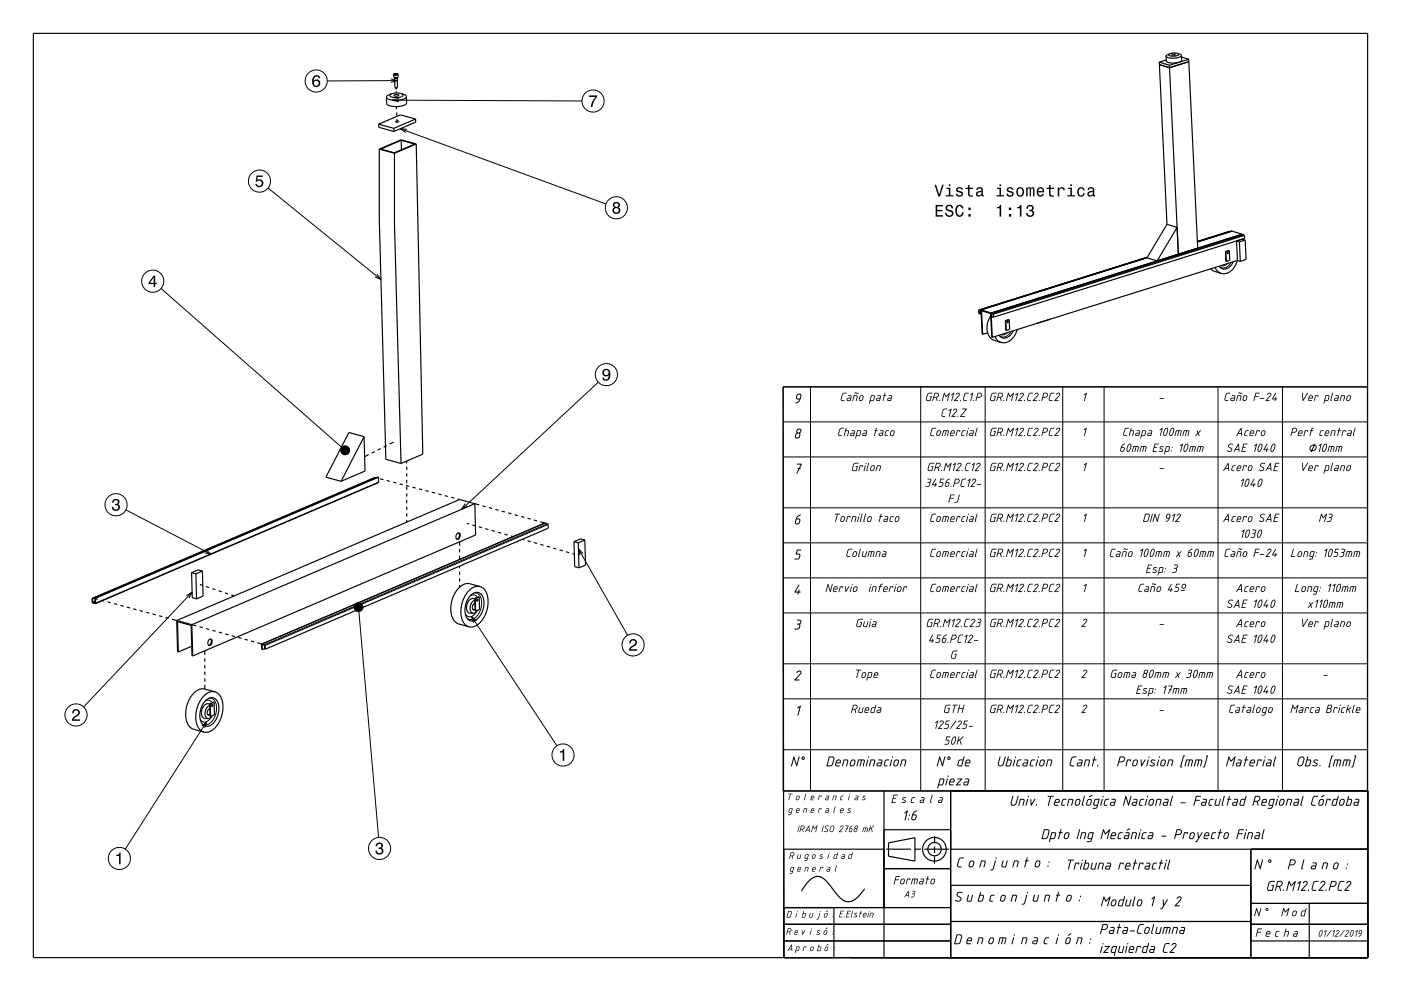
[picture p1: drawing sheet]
<svg xmlns="http://www.w3.org/2000/svg" width="420mm" height="297mm" viewBox="0 0 420 297" stroke-linecap="round" stroke-linejoin="round" font-family="sans-serif">
<g fill="none" stroke="#000" stroke-width=".35">
<path d="M10 10h400v277h-400zM347.5 18.6l3.1 1M347.5 18.6l.1 .7M347.6 19.3l3 1M347.6 19.3l2.2 47.9M349.6 18l-2.1 .6M350.6 19.6v.7M350.7 16.1l-.9 .4-.2 .3M351.3 16.3l.7-.1 .4 .1-.6 .2zM353 16l-1.2-.1-1.1 .2M353 16h.1a.38 .38 0 0 1 .3 .5 .38 .38 0 0 1-.6 .2l-.4 .1a1.82 1.82 0 0 1-2.1-.4l.4-.3M353 16l.9 .3 .3 .3"/>
<path d="M354.2 16.6v1.7l-1.3 .5a3.3 3.3 0 0 1-3.3-.5v-1.5M354.2 16.6l-.4 .5-1 .2a3.3 3.3 0 0 1-3.2-.5M354.2 17.1l2.2 .7M356.4 17.8l2.7 56.6M356.4 17.8l-5.8 1.8M356.4 18.5l-5.8 1.8M113.5 37.2l4.6 1.3M113.5 37.2v1l4.6 1.2M117.5 28.1l-1.2 .4-.5 .6M118 22.2l1.2-.1 .1 .9-.5 .2-.7-.1zM118.1 38.5v.9M118.1 28.5l.2-.1a.88 .88 0 0 1 1.3 .2l-.3 .1a.9 .9 0 0 1-1.2-.2z"/>
<path d="M118.3 23.2v.2M118.3 23.4l.1 2.8M118.3 22.3h.1M118.3 22.3h.6M118.4 22.2l-.1 .1M118.4 22.2v.1M118.4 22.2h.1M118.6 36.4h.9l-.5 .2zM118.7 22.2h.1M118.7 22.2h-.3M118.7 22.2h.3M118.7 22.2v.2"/>
<path d="M118.8 26.3v.5M118.8 27.3v.6M118.8 31.9l.1 .8M118.9 33.7l.1 1M118.9 22.3h.1M119 22.2h.1M119 22.2l-.1 .1M119 35.7l.1 .7M119.1 23.4v2.8M119.1 23.2v.2M119.1 23.4h-.8M119.1 26.2h-.7"/>
<path d="M119.1 26.2l-.4 .2-.3-.2M120.2 28h.1a.54 .54 0 0 1 .5 .7 .54 .54 0 0 1-.7 .4 2.83 2.83 0 0 1-3.3-.5l.7-.5M120.2 28l-1.3-.1-1.4 .2M120.2 28l1.2 .4 .4 .5M121.8 28.9l.1 2.1-1.4 .7a5.7 5.7 0 0 1-4.6-.6l-.1-2M121.8 28.9l-.3 .6-1 .4a5.7 5.7 0 0 1-4.6-.6l-.1-.2M124.6 35.7l-6.5 2.8M124.6 35.7l-4.6-1.3-6.5 2.8M124.6 35.7v.9l-6.5 2.8M350.6 20.3l2.7 55.9M113.7 44.7v21.2l2 71.7 4.5 1.3M113.7 44.7l4.6 1.2"/>
<path d="M114.1 44.7l6.2-2.7 4.1 1.2-6.2 2.6zM118.3 45.9v21.3l1.9 71.7M120.3 42v2.9M124.8 43.2l1.9 92.9-6.5 2.8M124.8 43.2l-4.6-1.3-6.5 2.8M124.8 43.2l-6.5 2.7M343.9 77.2l-49.8 15.7M343.9 77.1l-50.4 15.9M344 77.1l-50.6 15.8M349.8 67.2l3.1 1-6 10-3-1M349.8 67.2l-5.9 10M367.4 75.4l.2 3"/>
<path d="M367.5 77.3v.7M368 75.6l-.1 .4M368.1 78.2l-.2 .1M368.4 75.1h.1M368.5 75.1l-1.1 .3M368.5 75.1l.2 2.9-1.1 .4M368.7 69.4l-9.7 3M369.3 69.3l3.1 .9M369.3 69.3l-10.3 3.2M369.3 69.3l-10.3 3.1M369.7 78.5a2.57 2.57 0 0 1-3.7 1.8l-.5-.5M370.7 72.2l.9 .3"/>
<path d="M370.7 72.2l.3 5.9M370.9 78.1a4.4 4.4 0 0 1-4.8 3.8M371 78.1l-60.3 18.9M371 78.1l.8 .2M371.6 72.5l.2 5.8M372.4 70.2v.1M372.4 70.2l-75.3 23.6M373.3 71.9l.3 5.9-1.8 .5M373.3 71.9l-.9-.2-1.7 .5M373.3 71.9l-1.7 .6M293.4 92.9l.1 1 .6 .2M293.4 92.9l.1 .1"/>
<path d="M293.5 93v.8l.5 .2M294 94h.1M294.1 92.9l-.1 1.1M294.1 92.9l.5 7.3M294.1 92.9l3 .9M294.1 94v.1M294.2 94.1h-.1M296.1 99.7l-1.5 .5M297 94.6l-.6 1.3-.4 1.5-.1 1.5 .3 1.2 .5 .9 .7 .7 2.7 .9M297.1 93.8l.4 7.3M297.2 93.8l75.2-23.6 .7 .3v.9l-75.2 23.6M297.2 93.8l.6 .2 .1 1"/>
<path d="M297.2 93.8l-.1 .2M297.2 95.1l.1 .1M297.8 95l-.1-.8-.4-.2v1.2M297.8 95h.1M297.8 95l-.5 .2M301.4 96.1l.2 2.9M301.5 98v.7M302.1 96.3l-.2 .4M302.2 98.9h-.2M302.4 95.8h.1M302.5 95.8l-1.1 .3M302.5 95.8l.2 2.9-1.1 .3"/>
<path d="M303.7 99.2a2.58 2.58 0 0 1-3.7 1.8l-.5-.5M304.9 98.8a4.4 4.4 0 0 1-4.8 3.8M314.8 95.7l-17.3 5.4M362.9 80.6l.9 .6 2.3 .7M364.3 80.2l.7 1.1 1.1 .6M294.6 100.2l-.3-7.1 2.7 .9 .5 7.1M298.3 100.9l.7 1.1 1.1 .6M409.9 115.9h-175.1l.2 171.1v-32.5h30M109.1 130.9l.3 10.3-7.2 3M109.1 130.9l-6.9 13.3M109.1 130.9l-4.5-1.3-6.9 13.4 4.5 1.2M110.5 136.2l-1.2 .6"/>
<path d="M112.3 135.3l-.9 .5M114.1 134.4l-.9 .5M115.9 133.5l-.9 .5M118 132.5l-1.2 .6M121.9 138.2v.6M121.9 139.8v1M112.4 143.1h.2M112.4 143.1l-84.8 36.3M112.4 143.1l.6 .1M112.6 143.1v.2M112.6 143.1l-84.9 36.3M113.5 143l-.1 1.6-84.8 36.3"/>
<path d="M113.5 143l-85 36.2M113.5 143l-84.9 36.3M114 143.5l.9 .2M115.9 144l1 .3M117.8 144.5l1 .3M119.8 145l.9 .3M121.7 145.5l1 .3M121.9 141.8v1M121.9 143.8v1M121.9 145.8v1M121.9 147.8v1M121.9 149.8v1"/>
<path d="M121.9 151.8v1M121.9 153.8v1M121.9 155.8v.7M123.7 146l.9 .3M125.6 146.5l1 .3M127.5 147l1 .3M129.5 147.5l.9 .3M131.4 148l1 .3M133.3 148.5l1 .3M135.3 149l.9 .3M137.1 159.9a.64 .64 0 0 1 .8 .1 .64 .64 0 0 1 0 .8 .68 .68 0 0 1-.8 .8 .68 .68 0 0 1-.4-1.1zM137.2 149.5l.6 .2"/>
<path d="M137.5 159.7l.2 .4a1.31 1.31 0 0 1-.7 1.5M137.8 149.7l4.5 1.3M137.8 149.7l-84.8 36.3M140 156.9l.7 .2M141.6 157.3l1 .3M142.3 151l.3 9.3-84.8 36.3M142.3 151l-84.8 36.2 .3 9.4M142.3 151l1.4 .3M143.5 157.9l1 .3M144.6 151.6l1 .3M145.5 158.4l.9 .3M146.6 152.1l.9 .3"/>
<path d="M147.4 159l1 .3M148.5 152.7l1 .2M149.3 159.5l1 .3M150.4 153.2l1 .3M152.4 153.7l.9 .3M154.3 154.3l.9 .2M156.2 154.8l1 .3M158.1 155.3l1 .3M160.1 155.9l.9 .2M162 156.4l1.3 .4M163.3 156.8l1 .2v1.3l-84.8 36.3M163.3 156.8l-84.8 36.2"/>
<path d="M27.6 179.4l.1 1.2 .9 .3M27.6 179.4h.1M27.7 179.4l.1 1.1 .7 .2M27.9 179.2l1.4 .4M28.5 179.2v1.5M28.5 179.2l.1 .1M28.6 179.3v1.6M30.3 179.9l1 .2M57.4 171.6l.2 7.5 1.3 .4M57.4 171.6l1.3 .4M58.7 172l.2 7.5M59.9 175.2l.9 .3"/>
<path d="M60.7 171.1l.2 7.5-2 .9M60.7 171.1l-1.3-.3-2 .8M60.7 171.1l-2 .9M61.8 175.8l.9 .3M63.6 176.4l1 .3M65.5 177l1 .4M67.4 177.7l1 .3M69.3 178.3l.9 .3M137.8 162.4v1.1M137.8 164.5v1M137.8 166.5v1.2M137.8 169.7v.6"/>
<path d="M137.8 171.3v1M137.8 173.3v1M137.8 175.3v.7M141.2 178.3a2.25 2.25 0 0 1 2.7-.5 2.25 2.25 0 0 1 1.2 2.4v.5a5.4 5.4 0 0 1-3.4 5.4l-.9-.2-.7-.6-.6-1.1-.1-1.3a6.6 6.6 0 0 1 1.8-4.6zM142.3 179.4h.2M142.3 179.4l.3 3.8M142.3 179.6a1.41 1.41 0 0 0-2.1 1l-.3 1.4 .2 1.2 .6 .6h1.2M142.3 179.9a2.21 2.21 0 0 0-1.4 1.8 2.21 2.21 0 0 0 .9 2.1h.1M142.5 179.4l.1 3.8M143 180h.1M143.1 179.6l-.2 .5M143.7 178.9l-1.2 .5"/>
<path d="M143.7 178.9l-1.4 .5M143.7 178.9l.1 3.8-1.2 .5M143.9 175.8a4.5 4.5 0 0 0-4.6 3 7.3 7.3 0 0 0 .2 8.5l1.1 .5M143.9 175.8l1 .6 .8 1 .5 1.5 .1 1.7a8.1 8.1 0 0 1-4.3 7.2h-1.4M143.9 175.8l-3-.8a4.4 4.4 0 0 0-4.6 3 7.4 7.4 0 0 0 .2 8.4l.9 .6 3.2 .8M151.2 160.1l1 .3M153.2 160.6l.6 .2M156.6 161.6l.6 .2M158.1 162.1l1 .2M160.1 162.6l.9 .3M162 163.2l1 .2M163.9 163.7l1 .3"/>
<path d="M165.8 164.3l1 .2M167.8 164.8l.9 .3M169.7 165.4l.9 .2M171.6 165.9l.6 .2M172.1 162.3l.2 7.5 1.3 .4M172.1 162.3l1.3 .4M173.4 162.7l.2 7.5M175.3 161.8l.2 7.5-1.9 .9M175.3 161.8l-1.3-.3-1.9 .8M175.3 161.8l-1.9 .9M28.5 180.7h.1M32.2 180.4l1 .2"/>
<path d="M34.2 180.9l.9 .3M36.1 181.4l1 .3M38 181.9l1 .3M40 182.5l.9 .2M41.9 183l.9 .2M43.8 183.5l1 .3M45.7 184l1 .3M47.7 184.5l.9 .3M49.6 185.1l1 .2M51.5 185.6l1.5 .4M53 186l.2 9.3 .3 .1M53 186l5.9 1.6"/>
<path d="M53.5 195.4l-.3-9.1 4.1 1.1 .3 9.1 .2 .1M57.5 193.7l-4 1.7M59.8 187.9l1 .2M61.4 195v1.3M61.4 197.3v1M61.4 199.3v1M61.7 188.4l1 .2M62.7 191.7a.64 .64 0 0 1 .9 .1 .64 .64 0 0 1-.1 .8 .68 .68 0 0 1-.8 .8 .68 .68 0 0 1-.4-1.1zM63.1 191.5l.2 .4a1.31 1.31 0 0 1-.7 1.5M63.7 188.9l.9 .3M65.6 189.4l1 .3M67.5 190l1 .2"/>
<path d="M69.5 190.5l.9 .3M71.4 191l1 .3M73.3 191.6l1 .2M75.2 192.1l1 .3M77.2 192.6l2.2 .6 .1 1.4M78.5 193l.1 1.7M78.6 193h-.1M79.4 194.4l-.8 .3M79.5 194.6l-.2-1.2-.7-.2v1.5M141.7 182.6l.7 .2M142.2 180.9h.2M142.4 180.8a.97 .97 0 0 0-.9 1 .97 .97 0 0 0 .8 1"/>
<path d="M143.1 182.9l-.6 .7-.6 .2M61.4 206.5a4.5 4.5 0 0 0-4.6 3.1 7.4 7.4 0 0 0 .2 8.4l.9 .5 3.2 .9M61.4 206.5l3 .8M61.4 201.3v1M61.4 203.3v1M61.4 205.3v1.2M61.7 209.9a2.25 2.25 0 0 1 2.7-.5 2.25 2.25 0 0 1 1.2 2.4v.4a5.4 5.4 0 0 1-3.4 5.5l-.9-.2-.8-.7-.4-1.1-.2-1.3a6.6 6.6 0 0 1 1.8-4.5zM62.3 214.2l.7 .2M62.7 212.4l.2 .1M62.9 210.9l.1 .1M62.9 210.9l.2 3.8M62.9 211.1a1.42 1.42 0 0 0-2.2 1.1l-.3 1.4 .2 1.2 .7 .5h1.1"/>
<path d="M62.9 211.4a2.22 2.22 0 0 0-1.5 1.8 2.22 2.22 0 0 0 .9 2.1h.1M62.9 212.4a.97 .97 0 0 0-.9 .9 .97 .97 0 0 0 .8 1M63 211l.1 3.7M63.4 211.5h.1M63.5 211.5l.1 .1M63.6 211.1l-.1 .5M63.6 214.5l-.5 .6-.7 .2M64.2 210.5l-1.2 .5M64.2 210.5l-1.3 .4M64.2 210.5l.1 3.7-1.2 .5M64.4 207.3a4.4 4.4 0 0 0-4.6 3.1 7.4 7.4 0 0 0 .3 8.4l1 .6M64.4 207.3l1.1 .6 .8 1.1 .4 1.4 .1 1.8a8.1 8.1 0 0 1-4.3 7.2h-1.4"/>
<path d="M234.9 237h175.1M265 237v50M285 237v50M265 248.7h20M265.7 254.5h7.4M274.1 254.5h2M274.3 258.1l-7.9-1.5v-4l7.9-1.5v7M277.1 254.5h7.4M280.2 256.7l-.1 2.1M280.2 253.7v2M280.2 250.6v2.1M285 254.5h125"/>
<path d="M375 254.5v32.5M235 277h50M235 272h50M250 272v15M259.2 266.4a7.1 7.1 0 0 1-4.9 3.9 5 5 0 0 1-3.8-2.8l-.7-.8a9.5 9.5 0 0 0-4-4 4 4 0 0 0-4 2.1l-1.5 2.2M265 260.3h20M285 276.2h90M285 265.3h90M375 277h35M375 270.7h35M392.5 270.7v16.3M235 282h50"/>
<path d="M375 282h35"/>
<circle cx="368" cy="75.8" r=".21"/>
<circle cx="302.1" cy="96.5" r=".2"/>
<circle cx="143.1" cy="179.9" r=".26"/>
<circle cx="63.7" cy="211.4" r=".27"/>
<circle cx="280.1" cy="254.5" r="3.5"/>
<circle cx="280.2" cy="254.5" r="2"/>
</g>
<g fill="none" stroke="#000" stroke-width=".3">
<path d="M117.2 23.7l1.9 .5-1.9 .5M117.7 30l56.8 .3M118.1 22.2h1.1a.27 .27 0 0 1-.1 .3 .27 .27 0 0 1-.3 0l-.6-.1zM119.1 24.2l-21 .1M119.3 22.3l-.6 .2-.7-.2M119.6 29.5l-1.9 .5 1.9 .5M120 38.6l61.7 22.5M122 38.8l-2-.2 1.7 1.1M80.4 56.4l33.8 27.4M368 79a1.77 1.77 0 0 1-1.9 .6M369 78.7a2.21 2.21 0 0 1-3.5 1.1M372.5 70.2l-75.3 23.6"/>
<path d="M373 70.4l-75.3 23.6M373.1 70.6l-75.3 23.6M48.3 86.5l55.2 48.5M113 82.2l1.2 1.6-1.8-.8M294 93.6l-.5 .2M294 94h.1M294 93.7l-.4 .2M297.4 94l-.2 .1M302 99.7a1.75 1.75 0 0 1-1.9 .6M303.1 99.4a2.21 2.21 0 0 1-3.5 1.1h-.1M179.4 114.5l-41 38.1M234.8 115.9h175.1v121.2h-175.1z"/>
<path d="M243 115.9v121.2M276 115.9v121.2M295.3 115.9v121.2M318.6 115.9v121.2M331 115.9v121.2M365.1 115.9v121.2M384.5 115.9v121.2M234.8 126.4h175.1M234.8 136.9h175.1M393.1 133.7a.87 .87 0 0 1 1.5 .1 .87 .87 0 0 1-.8 1.2 .77 .77 0 0 1-1.1-.3 .77 .77 0 0 1 .4-1zM394.2 133l-1.1 2.4M37.7 152.8l25.5 13.3"/>
<path d="M113.5 144.5l-84.8 36.3M139.5 150.9l-1.1 1.7 1.8-.9M163.4 156.7l-84.8 36.3M164.2 157l-84.9 36.2M164.3 157.2l-84.8 36.2M234.8 152.2h175.1M55.9 178.5l1.7-1-1 1.7M57.6 177.5l-32.5 34.4M61.8 164.8l1.4 1.3-1.9-.4M141 178.6a1.45 1.45 0 0 1 2.1 .4M142.2 177.7l.9 .1 .7 .6 .5 1.1 .1 1.2a5 5 0 0 1-3.2 5l-1.1-.3M173.4 164.5l14.8 25.9"/>
<path d="M174.8 165.9l-1.4-1.4 .5 1.9M234.8 162.7h175.1M234.8 173.2h175.1M28.5 180.1l-.7 .3M28.5 180.3l-.6 .2M28.5 180.7h.1M78.7 193.2l-.1 .1M107.5 182l6 69M141.4 184.7l25.6 38.8M142.9 186.1l-1.5-1.4 .6 1.9M142.9 183.2a2.07 2.07 0 0 1-2.8 1.4l-.6-.7M234.8 183.7h175.1"/>
<path d="M234.8 198.9h175.1M60.5 217.6l1.5-1.3-.6 1.9M61.5 210.1a1.44 1.44 0 0 1 2.1 .5M62 216.3l-24.4 38.2M62.8 209.2l.8 .2 .7 .6 .5 1 .1 1.3a5 5 0 0 1-3.2 4.9l-1.1-.3M63.4 214.8a2.06 2.06 0 0 1-2.8 1.4l-.6-.7M234.8 209.4h175.1M234.8 224.7h175.1"/>
<circle cx="94.8" cy="24.3" r="3.3"/>
<circle cx="177.8" cy="30.3" r="3.3"/>
<circle cx="77.8" cy="54.3" r="3.3"/>
<circle cx="184.8" cy="62.3" r="3.3"/>
<circle cx="45.8" cy="84.3" r="3.3"/>
<circle cx="181.8" cy="112.3" r="3.3"/>
<circle cx="34.8" cy="151.3" r="3.3"/>
<circle cx="189.8" cy="193.3" r="3.3"/>
<circle cx="22.8" cy="214.3" r="3.3"/>
<circle cx="168.8" cy="226.3" r="3.3"/>
<circle cx="35.8" cy="257.3" r="3.3"/>
<circle cx="113.8" cy="254.3" r="3.3"/>
</g>
<g fill="#000">
<path d="M94.1 22.8a2.39 2.39 0 0 0 .2 3.2 1.16 1.16 0 0 0 1.5-.3 1.16 1.16 0 0 0-.2-1.6 1.16 1.16 0 0 0-1.5 .1 1.03 1.03 0 0 1 .8-1.3l.4 .2 .2 .4h.5a1.11 1.11 0 0 0-.7-1 1.11 1.11 0 0 0-1.2 .3zM94 25a.75 .75 0 0 1 1.5 0 .75 .75 0 0 1-1.5 0z" fill-rule="evenodd"/>
<path d="M176.6 28.6h2.4v.4a5.3 5.3 0 0 0-1.4 3h-.5a5.2 5.2 0 0 1 1.4-2.9h-1.9z" fill-rule="evenodd"/>
<path d="M76.9 52.6h1.9v.4h-1.5l-.2 1a1.21 1.21 0 0 1 1.8 .5 1.21 1.21 0 0 1-.9 1.7 1.21 1.21 0 0 1-1.5-1.1h.5a.8 .8 0 0 0 1.2 .4 .8 .8 0 0 0 .1-1.3 .8 .8 0 0 0-1.3 .3h-.4z" fill-rule="evenodd"/>
<path d="M280.2 55.4l1.1 3.5h.5l1.1-3.5h-.5l-.8 2.9-1-2.9zM283.8 56.3v.3h.7v1.9h-1v.4h2.3v-.4h-.9v-2.2zM284.4 55.3v.5h.5v-.5zM286.9 56.3l-.2 .2a.96 .96 0 0 0 1.2 1.2l.3 .2a.6 .6 0 0 1-.5 .7 .6 .6 0 0 1-.7-.6h-.4a1.03 1.03 0 0 0 1.2 1 1.03 1.03 0 0 0 .7-1.5l-1.3-.4a.54 .54 0 0 1 .4-.7 .54 .54 0 0 1 .6 .5h.4a1.08 1.08 0 0 0-1.7-.6zM290.2 55.5v.8h-.8v.3h.8v1.8a1.05 1.05 0 0 0 1.5 .5v-.3a.68 .68 0 0 1-1-.4v-1.6h1v-.3h-1v-.8zM292.9 56.3l-.2 .7h.4a.55 .55 0 0 1 .6-.6 .55 .55 0 0 1 .4 .8h-.2a.91 .91 0 0 0-1.3 .6 .91 .91 0 0 0 .8 1.2l.9-.5 .1 .3 .5 .1v-.4h-.2v-1.6a1.02 1.02 0 0 0-.7-.8 1.02 1.02 0 0 0-1.1 .2zM293.1 57.8l1.1-.3a.77 .77 0 0 1-.2 .9 .77 .77 0 0 1-.9 .1zM298.9 56.3v.3h.7v1.9h-.9v.4h2.3v-.4h-.9v-2.2zM299.6 55.3v.5h.5v-.5zM302 56.3l-.1 .2a.96 .96 0 0 0 1.1 1.2l.3 .2a.6 .6 0 0 1-.5 .7 .6 .6 0 0 1-.6-.6h-.5a1.03 1.03 0 0 0 1.3 1 1.03 1.03 0 0 0 .7-1.5l-1.4-.4a.54 .54 0 0 1 .5-.7 .54 .54 0 0 1 .6 .5h.4a1.08 1.08 0 0 0-1.8-.6zM305 56.5a1.45 1.45 0 0 0-.2 1.7 1.45 1.45 0 0 0 1.5 .7 1.45 1.45 0 0 0 .7-1.8 1.45 1.45 0 0 0-1.7-.9zM305.3 56.7a.67 .67 0 0 1 .7-.2 .67 .67 0 0 1 .5 .6 .93 .93 0 0 1 0 1 .93 .93 0 0 1-1 .4 1.36 1.36 0 0 1-.2-1.8zM307.7 56.2v2.7h.4v-2.1l.2-.3h.3l.1 .2v2.2h.4v-2.1l.3-.4 .3 .6v1.9h.4v-1.9a.7 .7 0 0 0-.5-.9l-.6 .4-.5-.4-.5 .4v-.3zM311.1 56.5a1.45 1.45 0 0 0-.3 1.6 1.45 1.45 0 0 0 1.5 .8l.7-.8h-.5l-.5 .5a.76 .76 0 0 1-.7-1h1.7a1.16 1.16 0 0 0-.5-1.3 1.16 1.16 0 0 0-1.4 .2zM311.4 56.7l.3-.2a.67 .67 0 0 1 .6 .1 .67 .67 0 0 1 .3 .7h-1.3zM314.5 55.5v.8h-.8v.3h.8v1.8a1.05 1.05 0 0 0 1.5 .5v-.3a.68 .68 0 0 1-1-.4l-.1-1.6h1.1v-.3h-1.1v-.8zM317.1 56.2v2.7h.4v-1.6a.66 .66 0 0 1 .4-.8 .66 .66 0 0 1 .8 .3l.1 .2h.4a.89 .89 0 0 0-.7-.9 .89 .89 0 0 0-1 .5v-.4zM320.2 56.3v.3h.7v1.9h-.9v.4h2.3v-.4h-1v-2.2zM320.9 55.3v.5h.4v-.5zM323.2 56.5a1.45 1.45 0 0 0-.2 1.6 1.45 1.45 0 0 0 1.5 .8l.6-.6 .1-.4h-.4l-.5 .6a1.02 1.02 0 0 1-.9-1 1.02 1.02 0 0 1 1-1l.3 .6h.5a1.09 1.09 0 0 0-.8-1 1.09 1.09 0 0 0-1.2 .4zM326.3 56.3l-.2 .7h.4a.55 .55 0 0 1 .6-.6 .55 .55 0 0 1 .4 .8h-.2a.91 .91 0 0 0-1.3 .6 .91 .91 0 0 0 .8 1.2l.9-.5 .1 .3 .5 .1v-.4h-.2v-1.6a1.02 1.02 0 0 0-1.8-.6zM326.5 57.8l1.1-.3a.77 .77 0 0 1-.2 .9 .77 .77 0 0 1-.9 .1z" fill-rule="evenodd"/>
<path d="M184 60.8l-.2 .2a.8 .8 0 0 0 .4 1.1 1.09 1.09 0 0 0-.2 1.7 1.09 1.09 0 0 0 1.6 0 1.09 1.09 0 0 0-.2-1.7 .95 .95 0 0 0 .3-1.3 .95 .95 0 0 0-1.4-.2zM184.1 63.1a.71 .71 0 0 1 1.4 0 .71 .71 0 0 1-1.4 0zM184.2 61.5a.6 .6 0 0 1 1.2 0 .6 .6 0 0 1-1.2 0z" fill-rule="evenodd"/>
<path d="M280.5 61.4v3.5h2.2v-.4h-1.7v-1.2h1.5v-.4h-1.5v-1.1h1.7v-.4zM283.7 61.6a1.09 1.09 0 0 0-.1 1.3 1.09 1.09 0 0 0 1.2 .5 .64 .64 0 0 1 .5 .9 .64 .64 0 0 1-1 .2l-.5-.7h-.5a1.21 1.21 0 0 0 1.5 1.3 1.21 1.21 0 0 0 .8-1.9l-.8-.3a.71 .71 0 0 1-.9-.6 .7 .7 0 0 1 .8-.6 .7 .7 0 0 1 .6 .8h.4a1.19 1.19 0 0 0-.7-1.1 1.19 1.19 0 0 0-1.3 .2zM286.7 61.8a2.03 2.03 0 0 0 1 3.2 1.32 1.32 0 0 0 1.2-1.4h-.5a.82 .82 0 0 1-1.1 .9 1.82 1.82 0 0 1 .4-2.8l.4 .2 .3 .6h.5a1.19 1.19 0 0 0-.9-1.1 1.19 1.19 0 0 0-1.3 .4zM290.3 64.2v.7h.7v-.7zM290.3 62.2v.8h.7v-.8z" fill-rule="evenodd"/>
<path d="M298.9 62.1v.3h.8v2.5h.4v-3.5h-.3a.78 .78 0 0 1-.9 .7zM302.5 64.2v.7h.7v-.7zM302.5 62.2v.8h.7v-.8zM304.9 62.1v.3h.8v2.5h.5v-3.5h-.3a.77 .77 0 0 1-1 .7zM308 61.7l-.3 .9h.4a.62 .62 0 0 1 .4-.8 .62 .62 0 0 1 .8 .3 .62 .62 0 0 1-.2 .8h-.5v.4a.74 .74 0 0 1 .9 .6 .74 .74 0 0 1-.8 .8 .74 .74 0 0 1-.6-.9h-.5a1.18 1.18 0 0 0 1.5 1.2 1.18 1.18 0 0 0 .6-1.8l-.2-.2a1.01 1.01 0 0 0 0-1.5 1.01 1.01 0 0 0-1.5 .2z" fill-rule="evenodd"/>
<path d="M46.1 82.6l-1.6 2.1v.5h1.6v.8h.4v-.8h.5v-.4h-.5v-2.2zM46.1 83.2v1.6h-1.1z" fill-rule="evenodd"/>
<path d="M180.9 110.8a1.15 1.15 0 0 0-.1 1.7 1.15 1.15 0 0 0 1.7-.1 1.02 1.02 0 0 1-.8 1.3l-.5-.1-.2-.4h-.4a1.23 1.23 0 0 0 1.5 .9 1.23 1.23 0 0 0 .9-1.5 1.42 1.42 0 0 0-.4-1.7 1.42 1.42 0 0 0-1.7-.1zM181 111.7a.75 .75 0 0 1 1.5 0 .75 .75 0 0 1-1.5 0z" fill-rule="evenodd"/>
<path d="M239.2 118.4l-.3 .9 .8 .1 .2-1-.3-.2zM238.9 118.2l.8-.3 .4 .3 .2 .4-.3 1a1.32 1.32 0 0 1-1.5 1.3v-.2l.7-.3 .4-.7h-.6l-.3-.3z" fill-rule="evenodd"/>
<path d="M252.6 117.9l.5-.2 .7 .1-.9 .2-.3 .3-.3 1.4 .8 .3v.2h-.7l-.4-.5zM254.3 118.5h.8l.2 .2-.4 1.5h-.8l-.3-.3 .3-.6 .9-.1v-.4l-.7-.1zM254.2 119.5l-.1 .4h.7l.1-.5zM256 118.5l.8-.1 .3 .3-.4 1.5-.1-.1 .3-1.3-.2-.1h-.5l-.4 1.4h-.3zM256.2 117.7l.4-.1 .8 .2-.4 .3-.5-.3-.3 .1zM257.8 118.7l.7-.3 .4 .4-.2 1-.5 .4h-.4l-.3-.3zM258 118.8l-.3 1 .4 .1 .4-.2 .2-.8-.3-.2zM261.1 118.5h1l.2 .4-.4 1.1-1 .2-.3 .7zM261.3 118.7l-.3 1.2h.6l.2-.2 .2-.9zM263.1 118.5h.7l.3 .2-.4 1.5h-.8l-.3-.3 .3-.6 .9-.1v-.4l-.7-.1zM263 119.5l-.1 .4h.7l.1-.5zM265.2 117.7l.2 .1-.1 .6 .5 .2-.6 .1-.5 1.5 .3-1.5-.3-.2 .3-.1zM266.4 118.5h.8l.3 .2-.4 1.5h-.8l-.3-.3 .2-.6 1-.1v-.4l-.7-.1zM266.3 119.5v.4h.6l.2-.5z" fill-rule="evenodd"/>
<path d="M278.2 117.9l1.4-.1-.1 .1-1 .1-.3 .3-.4 1.3 .2 .3h.8l.2-1-.3-.2h.6l-.4 1.5h-1l-.3-.4zM280.1 117.7h1l.4 .4-.2 .7-.5 .4 .2 1-.4-1h-.6l-.3 .9h-.2zM280.3 117.9l-.2 1 .9-.1 .2-.3v-.4zM281.6 120a.16 .16 0 0 1 .3 0 .16 .16 0 0 1-.3 0zM283 117.7l.2 .1 .4 .9 1.1-.9-.6 2.4-.2-.2 .5-1.7-.9 .8-.4-.9-.5 1.9h-.2zM285.2 118.2l.8-.5-.7 2.5-.1-.1 .5-2-.4 .3zM286.7 117.9l.7-.2 .3 .4-.1 .5-1.2 1.3 .9 .2-1.2 .1-.1-.2 1.5-1.7v-.3l-.3-.1-.7 .4zM287.8 120a.16 .16 0 0 1 .3 0 .16 .16 0 0 1-.3 0zM289.2 117.9l.5-.2 .7 .1-.8 .2-.3 .3-.4 1.4 .9 .3v.2h-.8l-.3-.4zM290.9 118.2l.8-.4-.7 2.4-.1-.2 .5-1.9-.4 .3zM291.7 120a.16 .16 0 0 1 .3 0 .16 .16 0 0 1-.3 0zM293.1 117.7h1l.3 .7-.4 .7-1.1 .1-.4 1zM293.3 117.9l-.3 1 .9-.1 .3-.3-.1-.4z" fill-rule="evenodd"/>
<path d="M297.4 117.9l1.4-.1-1.1 .2-.3 .3-.4 1.3 .2 .3h.8l.2-1-.3-.2h.6l-.4 1.5h-.9l-.4-.4zM299.3 117.8l1-.1 .4 .4-.1 .7-.6 .4 .2 1-.4-1h-.6l-.2 .9h-.3zM299.5 117.9l-.2 1 .9-.1 .2-.3v-.4zM300.8 120a.16 .16 0 0 1 .3 0 .16 .16 0 0 1-.3 0zM302.2 117.7l.2 .1 .4 .9 1.2-.9-.7 2.4-.2-.2 .5-1.7-.8 .8-.5-.9-.5 1.9h-.2zM304.4 118.2l.8-.5-.7 2.5 .4-2.1-.4 .3zM305.9 118l.7-.3 .3 .6-1.3 1.6h.8v.3h-1.1l-.1-.2 1.5-1.7v-.3l-.3-.1-.6 .4zM307 120a.16 .16 0 0 1 .3 0 .16 .16 0 0 1-.3 0zM308.5 117.9l.4-.2 .8 .1-.9 .2-.3 .3-.3 1.4 .8 .3v.2h-.8l-.3-.4zM310.3 118l.7-.3 .3 .6-1.3 1.6h.8v.3h-1.1l-.1-.2 1.5-1.7v-.3l-.3-.1-.6 .4zM311.4 120a.16 .16 0 0 1 .3 0 .16 .16 0 0 1-.3 0zM312.8 117.7h1l.4 .7-.5 .7-1 .1-.4 1zM313 117.9l-.3 1 .9-.1 .3-.3v-.4zM314.9 117.9l.5-.2 .7 .1-.9 .2-.2 .3-.4 1.4 .9 .3v.2h-.8l-.3-.4zM316.7 118l.8-.3 .3 .6-1.3 1.6h.8v.3h-1.2v-.2l1.5-1.7-.4-.4-.5 .4z" fill-rule="evenodd"/>
<path d="M324.9 118.2l.9-.4-.7 2.4-.1-.1 .5-2-.4 .3z" fill-rule="evenodd"/>
<path d="M347.7 119.3l1.2 .2-1.2 .1z" fill-rule="evenodd"/>
<path d="M367.6 117.9l.5-.2 .7 .1-.1 .1-.7 .1-.3 .3-.4 1.5 .9 .2v.2h-.8l-.3-.4zM369.3 118.5l.7-.1 .3 .3-.3 1.5h-.9l-.2-.3 .2-.6 .9-.1 .1-.4-.7-.1zM369.2 119.5v.4h.6l.2-.5zM371 118.5l.8-.1 .3 .3-.3 1.5-.2-.1 .3-1.2-.2-.2h-.5l-.4 1.4h-.2zM371.2 117.7l.4-.1 .9 .2-.4 .3-.5-.3-.3 .1zM372.9 118.6l.7-.1 .3 .3-.1 .9-.5 .5h-.5l-.3-.4zM373 118.8l-.2 1 .3 .1 .4-.2 .2-.8-.2-.2zM376.4 117.7l1.2 .1-1 .1-.2 .8h.9l.1 .2h-1.1l-.5 1.3zM377.8 119.3l1.2 .2-1.2 .1zM380 118l.8-.3 .3 .6-1.3 1.6h.8v.3h-1.1l-.1-.2 1.5-1.7v-.3l-.3-.1-.6 .4zM382.4 117.7l.2 .2-.9 1.5h.6l.2-.5v.5l.4 .2-.4 .1-.3 .5v-.5l-.9-.2z" fill-rule="evenodd"/>
<path d="M390.4 117.7l.2 .1 .1 1.9 1.2-2 .2 .1-1.5 2.4zM392.7 118.8l-.2 .4h.8v-.5zM392.6 118.6l.6-.2 .4 .3-.1 .7h-1l-.1 .3 .1 .2 .8 .1v.2h-.9l-.2-.3zM394.3 118.5l1 .1-.2 .3-.1-.2h-.5l-.5 1.5zM397.4 118.5h1l.2 .4-.4 1.1-1 .2-.3 .7zM397.6 118.7l-.3 1.2h.6l.2-.2 .2-.9zM399.4 117.7l.2 .1-.5 2 .2 .3-.2 .1-.3-.3zM400.4 118.5h.8l.2 .2-.4 1.5h-.8l-.3-.3 .3-.6 .9-.1v-.4l-.7-.1zM400.3 119.5l-.1 .4h.7l.1-.5zM402.1 118.5h.8l.3 .2-.4 1.5-.1-.1 .3-1.2-.2-.2h-.5l-.4 1.4h-.3zM403.9 118.7l.7-.3 .4 .4-.2 .9-.4 .4-.5 .1-.3-.3zM404.1 118.8l-.3 1 .4 .1 .4-.2 .2-.8-.3-.2z" fill-rule="evenodd"/>
<path d="M239 128.7l.9-.2 .4 .6-.5 .7 .2 .5-.3 .7-.8 .4-.5-.2-.1-.4 .5-1-.1-.5zM238.8 130.1l-.2 .7a.48 .48 0 0 0 .5 .4 .48 .48 0 0 0 .4-.5l.1-.4a.42 .42 0 0 0-.3-.4 .42 .42 0 0 0-.5 .2zM239 129.2a.49 .49 0 0 0 .9 0 .49 .49 0 0 0-.9 0z" fill-rule="evenodd"/>
<path d="M251.8 128.4l.5-.2 .7 .1-.9 .2-.3 .3-.3 1.4 .8 .3v.2h-.7l-.3-.4zM253.6 128.2l.2 .1-.2 .6 .7 .1 .2 .2-.4 1.5-.1-.1 .3-1.2-.2-.2h-.5l-.4 1.4h-.3zM255.3 129l.7-.1 .3 .3-.3 1.5h-.8l-.3-.3 .2-.6 .9-.1 .1-.4-.8-.1zM255.2 130l-.1 .4h.7l.2-.5zM257 129h.9l.3 .4-.4 1.1-1 .2-.3 .7zM257.2 129.2l-.3 1.2h.6l.2-.2 .2-.9zM258.9 129l.8-.1 .2 .3-.3 1.5h-.8l-.3-.2 .2-.7 .9-.1 .1-.4-.7-.1zM258.8 130v.4h.6l.2-.5zM262.6 128.2l.3 .1-.2 .6 .5 .2-.6 .1-.5 1.5 .3-1.5-.2-.2 .2-.1zM263.9 129l.7-.1 .3 .3-.4 1.5h-.8l-.3-.3 .2-.6 1-.1v-.4l-.7-.1zM263.7 130v.4h.7l.1-.5zM265.6 129.1l.9-.1-.8 .4-.2 .9 .6 .2v.2h-.6l-.3-.3zM267.1 129.2l.7-.3 .4 .4-.2 .9-.4 .4-.5 .1-.3-.3zM267.3 129.3l-.3 1 .4 .1 .4-.2 .2-.8-.3-.2z" fill-rule="evenodd"/>
<path d="M255.9 138.9l.5-.2 1 .1-1.1 .2-.3 .3-.4 1.3 .2 .3h.8l.3-1-.4-.1h.7l-.5 1.4h-.9l-.4-.4zM257.8 139.5l1 .1-.2 .3-.1-.2h-.5l-.6 1.5zM259.3 139.5l.2 .1-.5 1.6zM259.5 138.7l.2 .1-.1 .3zM260.3 138.7l.2 .1-.5 2.4-.3-.3zM261.2 139.6l.7-.1 .4 .3-.3 1-.4 .4h-.5l-.3-.4zM261.4 139.8l-.3 .9 .3 .2 .4-.2 .2-.8-.2-.2zM263 139.5h.8l.3 .2-.4 1.5-.2-.1 .4-1.3-.2-.1h-.6l-.4 1.4h-.2z" fill-rule="evenodd"/>
<path d="M279.4 128.4l.5-.2 .7 .1-.9 .2-.3 .3-.3 1.5 .9 .2-.1 .2h-.7l-.3-.4zM281 129.1l.7-.1 .4 .3-.2 1-.4 .4-.6-.1-.2-.3zM281.2 129.3l-.3 1 .4 .1 .4-.2 .2-.8-.3-.2zM282.8 129l1.6 .1-.3 1.6-.2-.1 .3-1.2-.2-.2h-.2l-.5 1.5-.2-.2 .4-1.3h-.5l-.4 1.4h-.2zM285.3 129.3l-.1 .4h.7v-.5zM285.2 129.2l.6-.3 .4 .3-.1 .7h-1l-.1 .3 .1 .2 .8 .1v.2h-.8l-.3-.3zM286.9 129l1 .1-.1 .3-.2-.2h-.5l-.5 1.5zM288.5 129.1l1-.1-.9 .4-.2 .9 .6 .2v.2h-.6l-.3-.3zM290 129l.2 .1-.5 1.6zM290.2 128.4a.16 .16 0 0 1 .3 0 .16 .16 0 0 1-.3 0zM290.9 129l.8-.1 .2 .3-.3 1.5h-.8l-.3-.2 .2-.7 .9-.1 .1-.4-.7-.1zM290.8 130v.4h.6l.2-.5zM292.8 128.2l.2 .1-.5 2.4-.3-.4z" fill-rule="evenodd"/>
<path d="M278.6 138.9l.5-.2 1 .1-1.1 .2-.3 .3-.4 1.3 .2 .3h.8l.2-1-.3-.1h.6l-.4 1.4h-.9l-.4-.4zM280.6 138.8l1-.1 .4 .5-.1 .6-.6 .4 .2 1-.4-1h-.6l-.3 .9h-.2zM280.8 138.9l-.2 1 .9-.1 .2-.3v-.4zM282.1 141a.16 .16 0 0 1 .3 0 .16 .16 0 0 1-.3 0zM283.5 138.7l.6 1 1.2-1-.7 2.5-.2-.1 .5-1.8-.8 .8-.5-.9-.5 1.9h-.2zM285.7 139.2l.9-.4-.7 2.4-.2-.1 .5-2-.4 .3zM287.2 139l.7-.3 .3 .6-1.3 1.6h.8v.3h-1.1l-.1-.2 1.5-1.7-.3-.4-.6 .4zM288.3 141a.16 .16 0 0 1 .3 0 .16 .16 0 0 1-.3 0zM289.8 138.9l.4-.2 .8 .1-.9 .2-.3 .3-.3 1.4 .8 .3v.2h-.8l-.3-.4zM291.4 139.2l.8-.5-.6 2.5-.2-.2 .5-1.9-.4 .3zM292.8 139l.7-.3 .4 .4v.4l-1.3 1.4h.8v.3l-1.2-.1 1.5-1.8v-.3l-.3-.1-.6 .4z" fill-rule="evenodd"/>
<path d="M282.8 122.7l.4-.3 .8 .1-.9 .2-.3 .3-.3 1.5 .8 .2v.2h-.7l-.4-.4zM284.4 123l.9-.5-.7 2.4-.2-.1 .5-1.9-.4 .3zM285.9 122.7l.8-.2 .3 .5-1.4 1.7h.8l.1 .2h-1.2l-.1-.2 1.5-1.7-.3-.3-.6 .4zM287.1 124.6h.2l-.1 .3zM288.4 122.5h1.5l-1.7 2.2h1.1v.2h-1.5l1.7-2.2h-1z" fill-rule="evenodd"/>
<path d="M297.3 128.4l.5-.2 1 .1-1.2 .2-.2 .3-.4 1.3 .2 .3h.8l.2-1-.3-.1 .6-.1-.4 1.5h-.9l-.4-.4zM299.4 128.2h.9l.4 .5-.1 .6-.6 .3 .2 1.1-.4-1h-.6l-.2 .9h-.3zM299.5 128.4l-.2 1h.8l.3-.4v-.4zM300.8 130.5a.16 .16 0 0 1 .3 0 .16 .16 0 0 1-.3 0zM302.2 128.2h.2l.4 1 1.2-.9-.7 2.4-.2-.2 .5-1.7-.8 .8-.5-.9-.5 1.9h-.2zM304.4 128.7l.8-.5-.6 2.5-.2-.2 .5-1.9-.4 .3zM305.9 128.5l.8-.3 .2 .6-1.3 1.6 .8 .1v.2h-1.1l-.1-.2 1.5-1.7-.3-.4-.6 .4zM307.1 130.3l.2 .1-.1 .3zM308.5 128.4l.4-.2 .8 .1-.9 .2-.3 .3-.3 1.4 .8 .3v.2h-.8l-.3-.4zM310.3 128.5l.8-.3 .2 .6-1.3 1.6 .8 .1v.2h-1.1l-.1-.2 1.5-1.7-.3-.4-.6 .4zM311.4 130.5a.16 .16 0 0 1 .3 0 .16 .16 0 0 1-.3 0zM312.8 128.2h1l.4 .7-.6 .7-.9 .1-.4 1zM313 128.4l-.3 1h.9l.3-.4v-.4zM314.9 128.4l.5-.2 .7 .1-.9 .2-.2 .3-.4 1.4 .9 .3v.2h-.8l-.3-.4zM316.7 128.5l.8-.3 .3 .6-1.3 1.6 .8 .1v.2h-1.2v-.2l1.5-1.7-.3-.4-.6 .4z" fill-rule="evenodd"/>
<path d="M297.3 138.9l.5-.2 1 .1-1.1 .2-.3 .3-.4 1.3 .2 .3h.8l.2-1-.3-.2h.6l-.4 1.5h-.9l-.4-.4zM299.3 138.8l1-.1 .4 .5-.1 .6-.6 .4 .2 1-.4-1h-.6l-.2 .9h-.3zM299.5 138.9l-.2 1 .9-.1 .2-.3v-.4zM300.8 141a.16 .16 0 0 1 .3 0 .16 .16 0 0 1-.3 0zM302.2 138.7l.6 1 1.2-.9-.7 2.4-.2-.2 .5-1.7-.8 .8-.5-.9-.5 1.9h-.2zM304.4 139.2l.8-.5-.6 2.5-.2-.1 .5-2-.4 .3zM305.9 139l.7-.3 .3 .6-1.3 1.6h.8v.3h-1.1l-.1-.2 1.5-1.7v-.3l-.3-.1-.6 .4zM307 141a.16 .16 0 0 1 .3 0 .16 .16 0 0 1-.3 0zM308.5 138.9l.4-.2 .8 .1-1 .2-.2 .3-.3 1.4 .8 .3v.2h-.8l-.3-.4zM310.3 139l.7-.3 .3 .6-1.3 1.6h.8v.3h-1.1l-.1-.2 1.5-1.7v-.3l-.3-.1-.6 .4zM311.4 141a.16 .16 0 0 1 .3 0 .16 .16 0 0 1-.3 0zM312.8 138.7h1l.4 .7-.5 .7-1 .1-.4 1zM313 138.9l-.3 1 .9-.1 .3-.3v-.4zM314.9 138.9l.5-.2 .7 .1-.9 .2-.2 .3-.4 1.4 .9 .3v.2h-.8l-.3-.4zM316.7 139l.7-.3 .4 .4-.1 .5-1.2 1.3h.8v.3l-1.2-.1 1.5-1.8-.4-.4-.5 .4z" fill-rule="evenodd"/>
<path d="M324.9 128.7l.9-.4-.7 2.4-.1-.2 .5-1.9-.4 .3z" fill-rule="evenodd"/>
<path d="M325 139.2l.8-.4-.7 2.4-.1-.1 .5-2-.4 .3z" fill-rule="evenodd"/>
<path d="M336.2 134.2l-.1 .8 .5 .2 .3-.9zM336.4 133.4l.9-.4-1 .9 .8 .3-.1 .9-.8 .3-.4-.5zM338.5 133.3l-.5 1.4a.37 .37 0 0 0 .2 .5 .37 .37 0 0 0 .4-.5l.3-1a.3 .3 0 0 0 0-.4 .3 .3 0 0 0-.4 0zM338.3 133.2a.57 .57 0 0 1 .8-.1 .57 .57 0 0 1 .1 .8 1.2 1.2 0 0 1-1.4 1.4l-.1-.8zM339.7 133.7l1.7 .2-.3 1.5-.2-.1 .3-1.2-.2-.2h-.3l-.5 1.5-.1-.1 .4-1.4h-.6l-.4 1.5h-.2zM342.1 133.7l1.6 .1-.3 1.6-.2-.1 .3-1.2-.2-.2h-.3l-.4 1.5-.2-.1 .4-1.4h-.5l-.4 1.5h-.2zM346.2 133l1.2 .1-1.1 .1-.2 .7 .8 .2-.8 .1-.3 1h.9l.1 .2h-1.2zM347.8 133.9l.4-.2 .7 .2-1 .2 .8 .7-.4 .6-.9-.1 .1-.2 .7 .1 .2-.2-.7-.6zM349.6 133.7h.9l.2 .5-.3 1.1-1 .1-.3 .8zM349.8 133.9l-.4 1.3h.6l.3-.3 .2-.9zM351 135.2a.16 .16 0 0 1 .3 0 .16 .16 0 0 1-.3 0zM351.3 134.2a.16 .16 0 0 1 .3 0 .16 .16 0 0 1-.3 0zM353.8 133.5l.8-.5-.7 2.4-.1-.1 .5-1.9-.4 .3zM355.6 133.3l-.6 1.4a.37 .37 0 0 0 .3 .5 .37 .37 0 0 0 .4-.5l.3-1a.3 .3 0 0 0 0-.4 .3 .3 0 0 0-.4 0zM355.4 133.2a.57 .57 0 0 1 .8-.1 .57 .57 0 0 1 0 .8 1.2 1.2 0 0 1-1.3 1.4l-.1-.8zM356.8 133.7l1.6 .2-.2 1.5-.3-.1 .4-1.2-.2-.2h-.3l-.5 1.5-.1-.1 .3-1.4h-.5l-.4 1.5h-.2zM359.2 133.7l1.6 .1-.3 1.6-.2-.1 .3-1.2-.2-.2h-.3l-.5 1.5-.1-.1 .4-1.4h-.6l-.3 1.5h-.3z" fill-rule="evenodd"/>
<path d="M337.3 128.4l.4-.2 .8 .1-.9 .2-.3 .3-.3 1.5 .8 .2v.2h-.7l-.4-.4zM339 128.2l.3 .1-.2 .6 .6 .1 .3 .2-.4 1.5-.2-.1 .3-1.2-.1-.2h-.6l-.4 1.4h-.2zM340.8 129l.7-.1 .3 .3-.4 1.5h-.8l-.3-.3 .2-.6 1-.1v-.4l-.7-.1zM340.7 130l-.1 .4h.7l.1-.5zM342.5 129h.9l.2 .4-.4 1.1-1 .2-.3 .7zM342.6 129.2l-.3 1.2h.7l.2-.2 .2-.9zM344.4 129l.7-.1 .3 .3-.4 1.5h-.7l-.3-.2 .2-.7 .9-.1v-.5h-.7zM344.3 130v.4h.6l.1-.5zM347.7 128.7l.9-.5-.7 2.5-.2-.2 .5-1.9-.4 .3zM349.5 128.6l-.5 1.3a.37 .37 0 0 0 .2 .6 .37 .37 0 0 0 .4-.5l.3-1a.3 .3 0 0 0 0-.5 .3 .3 0 0 0-.4 .1zM349.3 128.4a.57 .57 0 0 1 .8-.1 .57 .57 0 0 1 .1 .9 1.2 1.2 0 0 1-1.4 1.4l-.1-1zM351.3 128.5l-.5 1.4a.37 .37 0 0 0 .3 .6 .37 .37 0 0 0 .3-.5l.3-1a.3 .3 0 0 0 0-.4 .3 .3 0 0 0-.4-.1zM351.1 128.4a.57 .57 0 0 1 .8-.1 .57 .57 0 0 1 .1 .9 1.21 1.21 0 0 1-1.3 1.4l-.1-1zM352.6 129l1.6 .1-.3 1.6-.2-.1 .3-1.2-.2-.2h-.3l-.5 1.5-.1-.1 .4-1.4h-.6l-.3 1.4h-.3zM354.9 129l1.6 .1-.3 1.6-.2-.1 .3-1.2-.1-.2h-.3l-.5 1.5-.2-.2 .4-1.3h-.5l-.4 1.4h-.2zM358.8 129l.4 .6 .8-.6-.7 .8 .3 .9-.5-.7-.7 .6 .6-.8z" fill-rule="evenodd"/>
<path d="M368.4 133.2l.6-.3 .7 .3h-.9l-.3 .3v.3l.9 .8-.1 .5-.5 .3h-.5l-.5-.3 .1-.2 .9 .3 .4-.4-.1-.3-.9-.6zM371.2 133.5l-.7 1.1h.8zM371.2 133h.2l.2 2.4h-.2l-.1-.6h-.9l-.5 .6zM372.8 133l1.2 .1-1.1 .1-.2 .7 .7 .1 .1 .1-.8 .1-.3 1h.9l.1 .2h-1.2zM376 133.5l.9-.5-.7 2.4-.2-.1 .5-1.9-.4 .3zM377.8 133.3l-.6 1.4a.37 .37 0 0 0 .3 .5 .37 .37 0 0 0 .4-.5l.3-1a.3 .3 0 0 0 0-.4 .3 .3 0 0 0-.4 0zM377.6 133.2a.57 .57 0 0 1 .8-.1 .57 .57 0 0 1 0 .8 1.2 1.2 0 0 1-1.3 1.4l-.1-.9zM379.8 133l.2 .1-.9 1.6h.6l.2-.5v.5l.4 .1-.4 .1-.3 .5v-.5l-.9-.1zM381.7 133.3l-.6 1.4a.37 .37 0 0 0 .3 .5 .37 .37 0 0 0 .4-.5l.3-1a.3 .3 0 0 0 0-.4 .3 .3 0 0 0-.4 0zM381.5 133.2a.57 .57 0 0 1 .8-.1 .57 .57 0 0 1 0 .8 1.2 1.2 0 0 1-1.3 1.4l-.1-.9z" fill-rule="evenodd"/>
<path d="M372 128.7l-.7 1.1h.8zM372 128.2l.2 .1 .2 2.4-.3-.1v-.5h-.9l-.6 .6zM373.4 129.1l.9-.1-.8 .4-.2 .9 .6 .2-.1 .2h-.5l-.3-.3zM375.1 129.3l-.2 .4h.8v-.5zM375 129.1l.7-.1 .3 .2-.1 .7h-1l-.1 .3 .1 .2 .8 .1v.2h-.8l-.3-.3zM376.7 129l1 .1-.2 .3-.1-.2h-.5l-.5 1.5zM378.3 129.2l.7-.3 .4 .4-.2 .9-.4 .4-.5 .1-.3-.3zM378.5 129.3l-.3 1 .4 .1 .3-.2 .2-.8-.2-.2z" fill-rule="evenodd"/>
<path d="M387.5 128.2h1l.4 .7-.6 .7-.9 .1-.4 1zM387.7 128.4l-.3 1h.9l.3-.4v-.4zM389.6 129.3l-.2 .4h.8v-.5zM389.5 129.1l.6-.2 .4 .3-.1 .7h-1l-.1 .3 .1 .2 .8 .1v.2h-.8l-.3-.2zM391.2 129l1 .1-.2 .3-.1-.2h-.5l-.5 1.5zM393.2 128.4l.7-.1-.5 .3-.1 .3 .4 .2-.5 .1-.5 1.5 .2-1.5-.2-.2 .3-.1zM395.9 129.1l.9-.1-.8 .4-.2 .9 .6 .2v.2h-.6l-.3-.3zM397.6 129.3l-.1 .4h.7v-.5zM397.5 129.1l.7-.1 .3 .2-.1 .7h-1l-.1 .3 .1 .2 .8 .1v.2h-.8l-.3-.3zM399.2 129l.9-.1 .2 .3-.3 1.5-.2-.1 .3-1.2-.1-.2h-.6l-.4 1.4h-.2zM401.5 128.2l.2 .1-.2 .6 .5 .2-.5 .1-.5 1.5 .2-1.5-.2-.2 .3-.1zM402.6 129l1 .1-.2 .3-.1-.2h-.5l-.5 1.5zM404.3 129l.7-.1 .3 .3-.4 1.5h-.8l-.3-.3 .2-.6 1-.1v-.4l-.7-.1zM404.1 130v.4h.7l.1-.5zM406.2 128.2l.2 .1-.5 2.4-.3-.3z" fill-rule="evenodd"/>
<path d="M395.4 133.5l.8-.5-.7 2.4-.1-.1 .5-1.9-.4 .3zM397.2 133.3l-.6 1.4a.37 .37 0 0 0 .3 .5 .37 .37 0 0 0 .4-.5l.3-1a.3 .3 0 0 0 0-.4 .3 .3 0 0 0-.4 0zM396.9 133.2a.57 .57 0 0 1 .9-.1 .57 .57 0 0 1 0 .8 1.2 1.2 0 0 1-1.3 1.4l-.1-.9zM398.4 133.7l1.6 .2-.3 1.5-.2-.1 .3-1.2-.2-.2h-.2l-.5 1.5-.2-.1 .4-1.4h-.5l-.4 1.5h-.2zM400.7 133.7l1.6 .2-.2 1.5-.3-.1 .4-1.2-.2-.2h-.3l-.5 1.5-.1-.1 .3-1.4h-.5l-.4 1.5h-.2z" fill-rule="evenodd"/>
<path d="M33.9 149.8a1.01 1.01 0 0 1 1.5-.2 1.01 1.01 0 0 1 0 1.6 1.12 1.12 0 0 1 .4 1.5 1.12 1.12 0 0 1-1.6 .3l-.6-.6-.1-.5h.5a.72 .72 0 0 0 .6 .9 .72 .72 0 0 0 .8-.8 .72 .72 0 0 0-.9-.6v-.4a.62 .62 0 0 0 .8-.4 .62 .62 0 0 0-.5-.8 .62 .62 0 0 0-.7 .5l-.1 .4h-.4z" fill-rule="evenodd"/>
<path d="M238.8 155.7l-.2 1 .5 .2 .4-.3 .1-.7zM239.1 154.6l1-.3-.9 .6-.3 .5 .9 .2v1l-.4 .5-.6 .1-.4-.2-.1-.5 .3-1.2z" fill-rule="evenodd"/>
<path d="M238.9 139l1.4-.1 .1 .2-.6 1.2 .2 .2-.3 .1-.8 1.3-.1-.2 .5-1.1-.2-.2 .4-.1 .5-1.1h-1z" fill-rule="evenodd"/>
<path d="M250.3 154h1.5l-.6 .2-.7 2.2-.2-.1 .6-2.1h-.5zM252.3 154.9l.6-.2 .4 .3-.2 1.1-.4 .3h-.5l-.3-.3zM252.4 155.1l-.3 .9 .4 .2 .4-.2 .2-.9-.3-.2zM254 154.7l1 .1-.2 .4-.1-.3h-.5l-.5 1.5zM255.6 154.7h.8l.3 .2-.4 1.5-.1-.1 .3-1.2-.2-.2h-.5l-.4 1.5h-.3zM257.4 154.7l.2 .2-.5 1.5zM257.5 154.2a.16 .16 0 0 1 .3 0 .16 .16 0 0 1-.3 0zM258.4 154l.2 .1-.5 2.3-.3-.3zM259.4 154l.2 .1-.5 2.3-.3-.3zM260.3 154.9l.6-.2 .5 .3-.3 1.1-.4 .3h-.5l-.3-.3zM260.4 155.1l-.2 .9 .3 .2 .4-.2 .2-.9-.2-.2zM264.1 154l.2 .1-.2 .6 .5 .2h-.6l-.5 1.5 .3-1.5-.2-.1 .3-.1zM265.3 154.7h.7l.3 .2-.4 1.5h-.8l-.3-.2 .3-.7 .9-.1v-.4l-.7-.1zM265.2 155.8l-.1 .4h.7l.1-.5zM267 154.9l1-.1-.9 .4-.2 .9 .6 .1v.2h-.6l-.3-.2zM268.6 154.9l.7-.2 .3 .4-.2 1-.4 .3h-.5l-.3-.3zM268.7 155.1l-.2 .9 .3 .2 .4-.2 .2-.9-.2-.2z" fill-rule="evenodd"/>
<path d="M278.1 143.5h.8l.3 .6-.4 .5 .1 .4-.3 .7-1.1 .2v-.2l1-.2 .2-.7-.7-.3 .7-.1 .2-.3-.1-.4h-.7zM280.4 143.5l.2 .1-.9 1.6h.6l.3-.5v.5l.3 .1-.4 .1-.2 .5v-.5l-.9-.1zM282 143.5h1.1l-.1 .2h-.9l-.2 .7 .7 .1 .2 .6-.4 .7-1 .1v-.2l.9-.1 .3-.6-.1-.3-.8-.1zM283.7 144.7l-.2 .8 .4 .2 .3-.2 .2-.6zM283.9 143.8l.9-.3-1 .9 .7 .2v.9l-.3 .4h-.5l-.5-.5zM284.9 145.8a.2 .2 0 0 1 .4 0 .2 .2 0 0 1-.4 0zM286.4 143.5h1l.3 .7-.5 .7h-1l-.4 1zM286.5 143.7l-.2 1 .8-.1 .3-.3v-.4zM288.5 143.7l.4-.2h.8l-.9 .2-.3 .3-.3 1.5 .8 .2v.2h-.8l-.3-.4zM290.1 144l.8-.5-.6 2.4-.2-.1 .5-1.9-.4 .3zM291.5 143.7l.7-.3 .5 .4-.2 .5-1.2 1.4h.8v.2h-1.2l1.5-1.9-.3-.3-.6 .4zM292.9 145.1l1.3 .1-1.2 .1z" fill-rule="evenodd"/>
<path d="M279.4 154.2l.5-.3 .7 .1-.9 .2-.3 .4-.3 1.4 .9 .2-.1 .2h-.7l-.3-.4zM281 154.9l.7-.2 .4 .4-.2 1-.5 .3h-.5l-.2-.3zM281.2 155.1l-.3 .9 .4 .2 .4-.2 .2-.9-.3-.2zM282.8 154.7l1.6 .2-.3 1.5-.2-.1 .3-1.2-.2-.2h-.2l-.5 1.5-.2-.1 .4-1.4h-.5l-.4 1.5h-.2zM285.3 155.1l-.1 .3h.7v-.4zM285.2 154.9l.6-.2 .4 .3-.1 .7h-1l-.1 .3 .2 .2h.7v.2h-.8l-.3-.2zM286.9 154.7l1 .1-.1 .4-.2-.3h-.5l-.5 1.5zM288.5 154.8h1l-.9 .3-.2 1 .6 .1v.2h-.6l-.3-.2zM290 154.7l.2 .2-.5 1.5zM290.2 154.2a.16 .16 0 0 1 .3 0 .16 .16 0 0 1-.3 0zM290.9 154.7h.8l.2 .2-.3 1.5h-.8l-.3-.2 .2-.7 .9-.1 .1-.4-.7-.1zM290.8 155.8v.4h.6l.2-.5zM292.8 154l.2 .1-.5 2.3-.3-.3z" fill-rule="evenodd"/>
<path d="M284.9 148.2l1.3 .1-1.1 .1-.2 .8h.9l.1 .2h-1.1l-.4 1.3zM287.5 148.2l.2 .2-.5 1.9-.4 .3-.6 .1v-.2l.8-.3z" fill-rule="evenodd"/>
<path d="M297.3 154.2l.5-.3 1 .1-1.1 .2-.3 .4-.4 1.3 .2 .3h.8l.2-1-.3-.2h.6l-.4 1.4h-.9l-.4-.3zM299.4 154h.9l.4 .4-.1 .6-.6 .4 .2 1-.4-1h-.6l-.2 1h-.3zM299.5 154.2l-.2 1 .9-.1 .2-.4v-.4zM300.8 156.3a.16 .16 0 0 1 .3 0 .16 .16 0 0 1-.3 0zM302.2 154h.2l.4 1 1.2-1-.7 2.4-.2-.1 .5-1.8-.8 .8-.5-.9-.5 2h-.2zM304.4 154.5l.8-.5-.6 2.4-.2-.1 .5-1.9-.4 .3zM305.9 154.2l.7-.2 .3 .6-1.3 1.6h.8v.2h-1.1l-.1-.2 1.5-1.7-.3-.3-.6 .4zM307 156.3a.16 .16 0 0 1 .3 0 .16 .16 0 0 1-.3 0zM308.5 154.2l.4-.3 .8 .1-1 .3-.2 .3-.3 1.4 .8 .2v.2h-.8l-.3-.4zM310.3 154.2l.7-.2 .3 .6-1.3 1.6h.8v.2h-1.1l-.1-.2 1.5-1.7-.3-.3-.6 .4zM311.4 156.3a.16 .16 0 0 1 .3 0 .16 .16 0 0 1-.3 0zM312.8 154h1l.4 .7-.5 .6-1 .1-.4 1zM313 154.2l-.3 1 .9-.1 .3-.4v-.4zM314.9 154.2l.5-.3 .7 .1-.9 .2-.2 .4-.4 1.4 .9 .2v.2h-.8l-.3-.4zM316.7 154.2l.8-.2 .3 .5-1.3 1.7h.8v.2h-1.2v-.2l1.5-1.7-.3-.3-.6 .4z" fill-rule="evenodd"/>
<path d="M324.9 154.5l.9-.5-.7 2.4-.1-.1 .5-1.9-.4 .3z" fill-rule="evenodd"/>
<path d="M343.3 154h1.1l.3 .5-.6 1.7-1.4 .2zM343.5 154.2l-.5 2 1-.2 .4-1.4-.1-.4zM345.4 154l.2 .1-.8 2.3zM346.2 154h.2l.5 1.9 .5-1.9h.3l-.7 2.4-.7-1.9-.5 1.9h-.3zM350 154.3l-.2 .8 .7 .1 .1-.9zM349.8 154.2l.5-.3 .5 .2-.1 1.2a1.08 1.08 0 0 1-1.2 1.1l-.1-.2 .7-.3 .3-.5-.8-.2zM351.5 154.5l.8-.5-.7 2.4-.1-.1 .5-1.9-.4 .3zM352.9 154.2l.7-.2 .4 .3-.1 .5-1.2 1.4 .8 .2h-1.2v-.2l1.5-1.7-.3-.3-.7 .4z" fill-rule="evenodd"/>
<path d="M347.7 140.3l1.2 .2-1.2 .1z" fill-rule="evenodd"/>
<path d="M368.1 139.2l-.7 1.1h.8zM368.1 138.7l.2 .1 .2 2.3h-.2l-.1-.5h-.9l-.5 .6zM369.5 139.6l.9-.1-.8 .4-.2 .9 .6 .2v.2h-.6l-.3-.3zM371.2 139.8l-.1 .4h.7v-.5zM371.1 139.6l.6-.2 .4 .3-.1 .7h-1l-.1 .3 .1 .2 .8 .1v.2h-.8l-.3-.2zM372.8 139.5l1 .1-.2 .3-.1-.2h-.5l-.5 1.5zM374.4 139.7l.7-.3 .4 .4-.2 .9-.4 .4-.5 .1-.3-.3zM374.6 139.8l-.3 .9 .3 .2 .5-.2 .2-.8-.2-.2zM378 138.9l.5-.2 .8 .2-.9 .1-.4 .3 .1 .3 .9 .7-.1 .6-.5 .3-.6-.1-.4-.3 .1-.1 .8 .2 .4-.3v-.3l-.9-.6zM380.8 139.2l-.7 1.1h.8zM380.8 138.7l.2 .1 .2 2.3-.2 .1-.1-.6h-.9l-.6 .6zM382.3 138.8h1.3l-.1 .1h-1l-.2 .8h.7l.1 .2h-.8l-.3 1h.9v.3l-1.2-.1z" fill-rule="evenodd"/>
<path d="M368.1 154.5l-.7 1.1h.8zM368.1 154l.2 .1 .2 2.3h-.2l-.1-.6h-.9l-.5 .6zM369.5 154.9l.9-.1-.8 .4-.2 .9 .6 .1v.2h-.6l-.3-.2zM371.2 155.1l-.1 .3h.7v-.4zM371 154.9l.7-.2 .4 .2-.1 .8h-1l-.1 .3 .1 .2h.8v.2l-1.1-.1zM372.8 154.7l1 .1-.2 .4-.1-.3h-.5l-.5 1.5zM374.4 154.9l.7-.2 .4 .3-.2 1-.4 .4h-.5l-.3-.3zM374.6 155.1l-.3 .9 .4 .2 .4-.2 .2-.9-.3-.2zM378 154.2l.5-.3 .8 .3h-.9l-.4 .3 .1 .4 .9 .7-.1 .5-.5 .3h-.6l-.4-.3 .1-.2 .8 .3 .4-.4v-.3l-.9-.6zM380.8 154.5l-.7 1.1h.8zM380.8 154l.2 .1 .2 2.3h-.3v-.6h-.9l-.5 .6zM382.3 154l1.3 .1-1.1 .1-.2 .7h.7l.1 .2-.8 .1-.3 1h.9l.1 .2h-1.2z" fill-rule="evenodd"/>
<path d="M372.1 144l.9-.5-.7 2.4-.2-.1 .5-1.9-.4 .3zM373.9 143.8l-.5 1.4a.37 .37 0 0 0 .2 .5 .37 .37 0 0 0 .4-.5l.3-1a.3 .3 0 0 0 0-.4 .3 .3 0 0 0-.4 0zM373.7 143.7a.57 .57 0 0 1 .8-.1 .57 .57 0 0 1 .1 .8 1.2 1.2 0 0 1-1.4 1.4v-.9zM375.9 143.5l.2 .1-.9 1.6h.6l.2-.5v.5l.4 .1-.4 .1-.3 .5v-.5l-.8-.1zM377.8 143.8l-.6 1.4a.37 .37 0 0 0 .3 .5 .37 .37 0 0 0 .4-.5l.3-1a.3 .3 0 0 0 0-.4 .3 .3 0 0 0-.4 0zM377.6 143.7a.57 .57 0 0 1 .8-.1 .57 .57 0 0 1 0 .8 1.2 1.2 0 0 1-1.3 1.4l-.1-.9z" fill-rule="evenodd"/>
<path d="M372.2 159.2l.9-.4-.7 2.4-.1-.1 .5-2-.4 .3zM374 159l-.5 1.4a.37 .37 0 0 0 .3 .6 .37 .37 0 0 0 .4-.5l.3-1a.3 .3 0 0 0-.1-.4 .3 .3 0 0 0-.4-.1zM373.8 158.9a.57 .57 0 0 1 .8-.1 .57 .57 0 0 1 .1 .9 1.2 1.2 0 0 1-1.3 1.4l-.1-.9zM375.5 158.7h.8l.3 .6-.4 .5 .1 .5-.2 .7-1.2 .2v-.2l1-.3 .2-.6-.7-.3 .7-.2 .3-.3-.1-.3-.8-.1zM377.7 159l-.6 1.4a.37 .37 0 0 0 .3 .6 .37 .37 0 0 0 .4-.5l.3-1a.3 .3 0 0 0 0-.4 .3 .3 0 0 0-.4-.1zM377.4 158.9a.57 .57 0 0 1 .9-.1 .57 .57 0 0 1 0 .9 1.2 1.2 0 0 1-1.3 1.4l-.1-1z" fill-rule="evenodd"/>
<path d="M390.4 138.7l.2 .1 .1 1.9 1.2-2 .2 .1-1.4 2.4zM392.7 139.8l-.2 .4h.8v-.5zM392.6 139.6l.6-.2 .4 .3-.1 .7h-1l-.1 .3 .1 .2 .8 .1v.2h-.8l-.3-.3zM394.3 139.5l1 .1-.2 .3-.1-.2h-.5l-.5 1.5zM397.4 139.5h1l.2 .4-.4 1.1-1 .2-.3 .7zM397.6 139.7l-.3 1.2h.6l.2-.2 .2-.9zM399.4 138.7l.2 .1-.5 2.4-.3-.3zM400.4 139.5h.7l.3 .2-.4 1.5h-.8l-.3-.3 .3-.6 .9-.1v-.5h-.7zM400.3 140.5l-.1 .4h.7l.1-.5zM402.1 139.5h.8l.3 .2-.4 1.5-.1-.1 .3-1.2-.2-.2h-.5l-.4 1.4h-.3zM403.9 139.7l.7-.3 .4 .4-.2 .9-.4 .4-.5 .1-.3-.3zM404.1 139.8l-.3 .9 .3 .2 .5-.2 .2-.8-.2-.2z" fill-rule="evenodd"/>
<path d="M396.1 154h.2l.4 1 1.1-1-.7 2.4-.1-.1 .5-1.8-.9 .8-.4-.9-.5 2h-.3zM398.4 154h.8l.3 .5-.4 .6 .2 .4-.3 .7-1.2 .2v-.2l1-.2 .2-.7-.7-.3 .7-.1 .3-.4-.1-.3h-.8z" fill-rule="evenodd"/>
<path d="M238.9 164.7h1.3v.3h-1.1l-.2 .9 .8 .1 .2 .6-.4 .9-1.3 .2v-.3l1.1-.1 .3-.7-.1-.4-.9-.1z" fill-rule="evenodd"/>
<path d="M239.4 175.2l.2 .2-1 1.9h.7l.3-.6v.6l.4 .1-.5 .2-.3 .6v-.6l-1-.2z" fill-rule="evenodd"/>
<path d="M248.1 175h.2l.6 1.9 .5-1.9h.2l-.6 2.4-.8-1.9-.5 1.9-.2-.1zM250.2 176.1l-.1 .3h.7v-.4zM250.1 175.9l.7-.2 .3 .3-.1 .7h-1l-.1 .3 .1 .2h.8v.2h-.8l-.3-.2zM251.8 175.7l1 .1-.1 .4-.2-.3h-.5l-.5 1.5zM253.4 175.7l.2 .1 .1 1.1 .7-1.2 .2 .1-1 1.6zM255.2 175.7l.2 .1-.5 1.6zM255.3 175.2a.16 .16 0 0 1 .3 0 .16 .16 0 0 1-.3 0zM256 175.9l.7-.2 .4 .4-.2 1-.4 .3h-.5l-.3-.3zM256.2 176.1l-.3 .9 .4 .2 .3-.2 .2-.9-.2-.2zM260.9 175.7l.2 .1-.5 1.6zM261 175.2a.16 .16 0 0 1 .3 0 .16 .16 0 0 1-.3 0zM261.6 175.7h.9l.3 .2-.4 1.5-.1-.1 .3-1.2-.2-.2h-.6l-.3 1.5h-.3zM264 175.1l.7-.1-.6 .4-.1 .3 .5 .2h-.6l-.5 1.5 .3-1.5-.3-.1 .3-.1zM265.2 176.1l-.1 .3h.8l-.1-.4zM265.1 175.9l.7-.2 .3 .3-.1 .7h-1l-.1 .3 .1 .2h.8v.2h-.8l-.3-.2zM266.8 175.7l1 .1-.1 .4-.2-.3h-.5l-.5 1.5zM268.4 175.7l.2 .1-.5 1.6zM268.5 175.2a.16 .16 0 0 1 .3 0 .16 .16 0 0 1-.3 0zM269.2 175.9l.7-.2 .4 .3-.2 1-.4 .4h-.5l-.3-.3zM269.4 176.1l-.3 .9 .4 .2 .3-.2 .2-.9-.2-.2zM271 175.7l1 .1-.2 .4-.1-.3h-.5l-.6 1.5z" fill-rule="evenodd"/>
<path d="M254.3 164.7l.4-.2h.8l-.9 .2-.3 .3-.3 1.5 .8 .2v.2h-.8l-.3-.4zM255.9 165.4l.6-.2 .4 .3-.1 .9-.4 .5h-.6l-.3-.3zM256 165.6l-.2 .9 .3 .2 .4-.2 .2-.9-.2-.2zM257.8 164.5l.3 .1-.6 2 .2 .2-.2 .1-.2-.3zM258.7 165.2l.2 .1-.3 1.2 .2 .2h.5l.4-1.4 .2-.1-.4 1.7h-.9l-.2-.2zM260.5 165.2l1.6 .1-.3 1.6-.2-.1 .3-1.2-.2-.2h-.2l-.5 1.5 .2-1.5h-.5l-.4 1.5h-.2zM262.8 165.2h.9l.3 .2-.4 1.5-.2-.1 .3-1.2-.2-.2h-.5l-.4 1.5h-.2zM264.8 165.2h.7l.3 .3-.4 1.4h-.8l-.3-.2 .3-.7 .9-.1v-.4l-.7-.1zM264.6 166.3v.4h.7l.1-.5z" fill-rule="evenodd"/>
<path d="M279.4 164.7l.5-.2h.7l-.9 .2-.3 .4-.3 1.4 .9 .2-.1 .2h-.7l-.3-.4zM281 165.4l.7-.2 .4 .4-.2 1-.5 .3h-.4l-.3-.3zM281.2 165.6l-.3 .9 .4 .2 .4-.2 .2-.9-.3-.2zM282.8 165.2l1.6 .2-.3 1.5-.2-.1 .3-1.2-.2-.2h-.2l-.5 1.5 .2-1.5h-.5l-.4 1.5h-.2zM285.3 165.6l-.1 .3h.7v-.4zM285.2 165.4l.6-.2 .4 .2-.1 .8h-1l-.1 .3 .2 .2h.7v.2h-.8l-.3-.2zM286.9 165.2l1 .1-.1 .4-.2-.3h-.5l-.5 1.5zM288.5 165.3h1l-.9 .4-.2 .9 .6 .1v.2h-.6l-.3-.2zM290 165.2l.2 .2-.5 1.5zM290.2 164.7a.16 .16 0 0 1 .3 0 .16 .16 0 0 1-.3 0zM290.9 165.2h.8l.3 .3-.4 1.4h-.8l-.3-.2 .2-.7 .9-.1 .1-.4-.7-.1zM290.8 166.3v.4h.6l.2-.5zM292.8 164.5l.2 .1-.5 2 .2 .3h-.2l-.3-.3z" fill-rule="evenodd"/>
<path d="M279.4 175.2l.5-.3 .7 .1-.9 .2-.3 .4-.3 1.4 .9 .2-.1 .2h-.7l-.3-.4zM281 175.9l.7-.2 .4 .3-.2 1-.4 .4h-.5l-.3-.3zM281.2 176.1l-.3 .9 .4 .2 .4-.2 .2-.9-.3-.2zM282.8 175.7l1.6 .2-.3 1.5-.2-.1 .3-1.2-.2-.2h-.2l-.5 1.5-.2-.1 .4-1.4h-.5l-.4 1.5h-.2zM285.3 176.1l-.1 .3h.7v-.4zM285.2 175.9l.6-.2 .4 .3-.1 .7h-1l-.1 .3 .1 .2h.8v.2h-.8l-.3-.2zM286.9 175.7l1 .1-.1 .4-.2-.3h-.5l-.5 1.5zM288.5 175.8h1l-.9 .3-.2 1 .6 .1v.2h-.6l-.3-.2zM290 175.7l.2 .2-.5 1.5zM290.2 175.2a.16 .16 0 0 1 .3 0 .16 .16 0 0 1-.3 0zM290.9 175.7h.8l.2 .2-.3 1.5h-.8l-.3-.2 .2-.6 .9-.2 .1-.4-.7-.1zM290.8 176.8v.4h.6l.2-.5zM292.8 175l.2 .1-.5 2.3-.3-.3z" fill-rule="evenodd"/>
<path d="M297.3 164.7l.5-.2h1l-.1 .2h-1l-.3 .4-.4 1.3 .2 .3h.8l.2-1-.3-.2h.6l-.4 1.4h-.9l-.4-.3zM299.3 164.5h1l.4 .4-.1 .6-.6 .4 .2 1-.4-1h-.6l-.2 1h-.3zM299.5 164.7l-.2 1 .9-.1 .2-.4v-.4zM300.8 166.8a.16 .16 0 0 1 .3 0 .16 .16 0 0 1-.3 0zM302.2 164.5h.2l.4 1 1.2-1-.7 2.4-.2-.1 .5-1.8-.8 .8-.5-.8-.5 1.9h-.2zM304.4 165l.8-.5-.7 2.4 .4-2-.4 .3zM305.9 164.7l.7-.2 .3 .6-1.3 1.6h.8v.2h-1.1l-.1-.2 1.5-1.7v-.2l-.3-.1-.6 .4zM307 166.8a.16 .16 0 0 1 .3 0 .16 .16 0 0 1-.3 0zM308.5 164.7l.4-.2h.8l-.9 .2-.3 .4-.3 1.4 .8 .2v.2h-.8l-.3-.4zM310.3 164.7l.7-.2 .3 .6-1.3 1.6h.8v.2h-1.1l-.1-.2 1.5-1.7v-.2l-.3-.1-.6 .4zM311.4 166.8a.16 .16 0 0 1 .3 0 .16 .16 0 0 1-.3 0zM312.8 164.5h1l.4 .7-.5 .6-1 .1-.4 1zM313 164.7l-.3 1 .9-.1 .3-.4v-.4zM314.9 164.7l.5-.2h.7l-.9 .2-.2 .4-.4 1.4 .9 .2v.2h-.8l-.3-.4zM316.7 164.7l.8-.2 .3 .5-1.3 1.7h.8v.2h-1.2v-.2l1.5-1.7-.4-.3-.5 .4z" fill-rule="evenodd"/>
<path d="M297.3 175.2l.5-.3 1 .1-1.2 .2-.2 .4-.4 1.3 .2 .3h.8l.2-1-.3-.2h.6l-.4 1.4h-.9l-.4-.3zM299.4 175h.9l.4 .4-.1 .6-.6 .4 .2 1-.4-1h-.6l-.2 1-.3-.1zM299.5 175.2l-.2 1 .8-.1 .3-.3v-.4zM300.8 177.3a.16 .16 0 0 1 .3 0 .16 .16 0 0 1-.3 0zM302.2 175l.6 1 1.2-1-.7 2.4-.2-.1 .5-1.8-.8 .8-.5-.8-.5 1.9h-.2zM304.4 175.5l.8-.5-.6 2.4-.2-.1 .5-1.9-.4 .3zM305.9 175.2l.8-.2 .2 .6-1.3 1.6h.8v.2h-1.1l-.1-.2 1.5-1.7-.3-.3-.6 .4zM307.1 177.1h.2l-.1 .3zM308.5 175.2l.4-.3 .8 .1-.9 .2-.3 .4-.3 1.4 .8 .2v.2h-.7l-.4-.4zM310.3 175.2l.8-.2 .2 .6-1.3 1.6h.8v.2h-1.1l-.1-.2 1.5-1.7-.3-.3-.6 .4zM311.4 177.3a.16 .16 0 0 1 .3 0 .16 .16 0 0 1-.3 0zM312.8 175h1l.4 .7-.6 .7h-.9l-.4 1zM313 175.2l-.3 1 .9-.1 .3-.3v-.4zM314.9 175.2l.5-.3 .7 .1-.9 .2-.2 .4-.4 1.4 .9 .2v.2h-.8l-.3-.4zM316.7 175.2l.8-.2 .3 .5-1.3 1.7h.8v.2h-1.2v-.2l1.5-1.7-.3-.3-.6 .4z" fill-rule="evenodd"/>
<path d="M324.9 165l.9-.5-.7 2.4-.1-.1 .5-1.9-.4 .3z" fill-rule="evenodd"/>
<path d="M324.9 175.5l.9-.5-.7 2.4-.1-.1 .5-1.9-.4 .3z" fill-rule="evenodd"/>
<path d="M333.3 164.7l.4-.2h.8l-.9 .2-.3 .4-.3 1.4 .8 .2v.2h-.8l-.3-.4zM335 165.2h.7l.3 .3-.4 1.4h-.8l-.3-.2 .2-.7 1-.1v-.4l-.7-.1zM334.8 166.3v.4h.7l.1-.5zM336.6 165.2h.9l.3 .2-.4 1.5-.2-.1 .3-1.2-.2-.2h-.5l-.4 1.5h-.2zM336.8 164.5l.4-.2 .9 .3-.4 .2-.5-.2-.3 .1zM338.5 165.4l.7-.2 .4 .3-.2 1-.4 .4h-.6l-.2-.3zM338.7 165.6l-.3 .9 .4 .2 .3-.2 .2-.9-.2-.2zM341.9 165l.8-.5-.7 2.4 .4-2-.4 .3zM343.6 164.8l-.5 1.4a.37 .37 0 0 0 .3 .5 .37 .37 0 0 0 .4-.5l.3-1a.3 .3 0 0 0 0-.4 .3 .3 0 0 0-.5 0zM343.5 164.7a.57 .57 0 0 1 .8-.1 .57 .57 0 0 1 0 .8 1.21 1.21 0 0 1-1.3 1.4l-.1-.9zM345.5 164.8l-.6 1.4a.37 .37 0 0 0 .3 .5 .37 .37 0 0 0 .4-.5l.3-1a.3 .3 0 0 0 0-.4 .3 .3 0 0 0-.4 0zM345.3 164.7a.57 .57 0 0 1 .8-.1 .57 .57 0 0 1 0 .8 1.2 1.2 0 0 1-1.3 1.4l-.1-.9zM346.7 165.2l1.6 .1-.2 1.6-.3-.1 .4-1.2-.2-.2h-.3l-.5 1.5 .2-1.5h-.5l-.4 1.5h-.2zM349.1 165.2l1.6 .2-.3 1.5-.2-.1 .3-1.2-.2-.2h-.3l-.5 1.5 .3-1.5h-.6l-.3 1.5h-.2zM352.9 165.2l.5 .6 .8-.5-.7 .8 .2 .8-.4-.6-.8 .6 .7-.9zM356.4 165.7l-.1 .8 .4 .2 .3-.2 .1-.7zM356.6 164.9l.9-.4-.9 .8-.1 .1 .7 .2 .2 .4-.3 .7-.6 .2-.5-.5zM358.7 164.8l-.5 1.4a.37 .37 0 0 0 .2 .5 .37 .37 0 0 0 .4-.5l.3-1a.3 .3 0 0 0 0-.4 .3 .3 0 0 0-.4 0zM358.5 164.7a.57 .57 0 0 1 .8-.1 .57 .57 0 0 1 0 .8 1.2 1.2 0 0 1-1.3 1.4l-.1-.9zM359.9 165.2l1.7 .2-.3 1.5-.2-.1 .3-1.2-.2-.2h-.3l-.5 1.5 .2-1.5h-.5l-.4 1.5h-.2zM362.3 165.2l1.6 .1-.3 1.6-.2-.1 .3-1.2-.2-.2h-.3l-.5 1.5 .3-1.5h-.5l-.4 1.5h-.3z" fill-rule="evenodd"/>
<path d="M341.8 175.2l.5-.3 .7 .1-.9 .2-.2 .3-.4 1.5 .8 .2v.2h-.8l-.3-.4zM343.5 175.7h.7l.3 .2-.4 1.5h-.8l-.2-.2 .1-.6 1-.2v-.4l-.7-.1zM343.4 176.8l-.1 .4h.7l.1-.5zM345.2 175.7h.9l.2 .2-.3 1.5-.2-.1 .3-1.2-.2-.2h-.5l-.4 1.5h-.2zM345.4 175l.4-.2 .8 .3-.4 .2-.4-.2-.4 .1zM347 175.9l.8-.2 .3 .4-.2 1-.4 .3h-.5l-.3-.3zM347.2 176.1l-.3 .9 .4 .2 .4-.2 .2-.9-.3-.2zM351.1 175l.2 .1-.9 1.6h.6l.2-.5 .1 .5 .3 .1-.4 .1-.3 .5v-.5l-.8-.1zM352.6 175h1.1v.2h-.9l-.2 .7 .7 .1 .2 .5-.4 .9h-1v-.2l.9-.1 .2-.6-.1-.3-.8-.1zM354.5 175.1l.9-.1 .1 .8a.66 .66 0 0 1-.6 .8 .66 .66 0 0 1-.7-.7zM354.7 175.3l-.2 .7 .4 .2 .3-.3 .1-.5-.3-.2zM353.9 176.9h1.3l-1.2 .2z" fill-rule="evenodd"/>
<path d="M344.2 169.2l1.3 .1-1.1 .1-.2 .8 .7 .2h-.8l-.2 1 .9 .1v.2h-1.2zM345.8 170.1l.5-.2 .6 .2-.1 .2-.6-.1-.2 .2 .8 .7-.4 .5-1-.1 .1-.2 .8 .1 .2-.1-.7-.7zM347.6 170h1l.2 .4-.4 1.1-1 .2-.3 .7zM347.8 170.2l-.3 1.2h.6l.2-.2 .2-.9zM349.1 171.4a.16 .16 0 0 1 .3 0 .16 .16 0 0 1-.3 0zM349.3 170.4a.16 .16 0 0 1 .3 0 .16 .16 0 0 1-.3 0zM352 169.2h.8l.3 .6-.4 .5 .2 .4-.3 .8-1.2 .2v-.2l1-.3 .2-.6-.7-.3 .7-.2 .3-.3-.1-.3-.8-.1z" fill-rule="evenodd"/>
<path d="M367.6 164.7l.5-.2h.7v.2h-.8l-.3 .4-.4 1.4 .9 .2v.2h-.8l-.3-.4zM369.3 165.2h.7l.3 .2-.3 1.5h-.9l-.2-.2 .2-.7 .9-.1 .1-.4-.7-.1zM369.2 166.3v.4h.6l.2-.5zM371 165.2h.8l.3 .2-.3 1.5-.2-.1 .3-1.2-.2-.2h-.5l-.4 1.5h-.2zM371.2 164.5l.4-.2 .9 .3-.4 .2-.5-.2-.3 .1zM372.9 165.4l.7-.2 .3 .4-.1 .9-.5 .4h-.5l-.3-.3zM373 165.6l-.2 .9 .3 .2 .4-.2 .2-.9-.2-.2zM376.4 164.5l1.2 .1-1 .1-.2 .7h.9l.1 .2-1.1 .1-.5 1.2zM377.8 166.1l1.2 .1-1.2 .1zM380 164.7l.8-.2 .3 .6-1.3 1.6h.8v.2h-1.1l-.1-.2 1.5-1.7v-.2l-.3-.1-.6 .4zM382.4 164.5l.2 .1-.9 1.6h.6l.2-.5v.5l.4 .1-.4 .1-.3 .5v-.5l-.9-.1z" fill-rule="evenodd"/>
<path d="M368.4 179.9l.6-.2 .7 .2-.9 .1-.3 .3v.3l.9 .7-.1 .6-.5 .3-.6-.1-.4-.3 .1-.1 .9 .2 .4-.3-.1-.3-.9-.6zM371.2 180.2l-.7 1.1h.8zM371.2 179.7l.2 .1 .2 2.3-.2 .1-.1-.6h-.9l-.5 .6zM372.8 179.7l1.2 .1-1.1 .1-.2 .8h.7l.1 .2h-.8l-.3 1h.9l.1 .3h-1.2zM376 180.2l.9-.4-.7 2.4-.2-.1 .5-2-.4 .3zM377.8 180.1l-.6 1.3a.37 .37 0 0 0 .3 .6 .37 .37 0 0 0 .4-.5l.3-1a.3 .3 0 0 0 0-.5 .3 .3 0 0 0-.4 .1zM377.6 179.9a.57 .57 0 0 1 .8-.1 .57 .57 0 0 1 0 .9 1.2 1.2 0 0 1-1.3 1.4l-.1-1zM379.8 179.7l.2 .2-.9 1.5h.6l.2-.5v.5l.4 .2-.4 .1-.3 .5v-.5l-.9-.1zM381.7 180l-.6 1.4a.37 .37 0 0 0 .3 .6 .37 .37 0 0 0 .4-.5l.3-1a.3 .3 0 0 0 0-.4 .3 .3 0 0 0-.4-.1zM381.5 179.9a.57 .57 0 0 1 .8-.1 .57 .57 0 0 1 0 .9 1.2 1.2 0 0 1-1.3 1.4l-.1-1z" fill-rule="evenodd"/>
<path d="M372 175.5l-.7 1.1h.8zM372 175l.2 .1 .2 2.3h-.3v-.6h-.9l-.6 .6zM373.4 175.9l.9-.1-.8 .4-.2 .9 .6 .1-.1 .2h-.5l-.3-.2zM375.1 176.1l-.2 .3h.8v-.4zM375 175.9l.7-.2 .3 .3-.1 .7h-1l-.1 .3 .1 .2h.8v.2h-.8l-.3-.2zM376.7 175.7l1 .1-.2 .4-.1-.3h-.5l-.5 1.5zM378.3 175.9l.7-.2 .4 .3-.2 1-.4 .4h-.5l-.3-.3zM378.5 176.1l-.3 .9 .4 .2 .3-.2 .2-.9-.2-.2z" fill-rule="evenodd"/>
<path d="M387.6 164.5l.3 .1-.6 2.1h.9l.1 .2h-1.2zM389.3 165.4l.7-.2 .4 .4-.2 .9-.5 .4h-.5l-.3-.3zM389.5 165.6l-.3 .9 .4 .2 .3-.2 .2-.9-.2-.2zM391.1 165.2h.8l.3 .2-.4 1.5-.1-.1 .3-1.2-.2-.2h-.5l-.4 1.5h-.3zM392.9 165.4l1.2-.1-.6 2.2-1 .2v-.3h.8l.1-.5h-.6l-.3-.2zM393.1 165.5l-.3 1.1 .7 .1 .3-1.3zM394.3 166.7a.16 .16 0 0 1 .3 0 .16 .16 0 0 1-.3 0zM394.6 165.7a.16 .16 0 0 1 .3 0 .16 .16 0 0 1-.3 0zM397.1 165l.8-.5-.7 2.4-.1-.1 .5-1.9-.4 .3zM398.8 164.8l-.5 1.4a.37 .37 0 0 0 .3 .5 .37 .37 0 0 0 .4-.5l.3-1a.3 .3 0 0 0 0-.4 .3 .3 0 0 0-.5 0zM398.7 164.7a.57 .57 0 0 1 .8-.1 .57 .57 0 0 1 0 .8 1.21 1.21 0 0 1-1.3 1.4l-.1-.9zM400.3 164.5h1.1v.2h-.9l-.2 .7 .7 .1 .2 .5-.4 .9h-1v-.2l.9-.1 .2-.6-.1-.3-.8-.1zM402.1 164.5h.9l.3 .6-.4 .5 .1 .4-.3 .7-1.1 .2-.1-.2 1.1-.2 .1-.7-.6-.3 .6-.1 .3-.3-.1-.3-.7-.1zM403.8 165.2l1.6 .2-.3 1.5-.2-.1 .3-1.2-.2-.2h-.3l-.5 1.5 .3-1.5h-.6l-.4 1.5h-.2zM406.1 165.2l1.6 .1-.3 1.6-.2-.1 .3-1.2-.2-.2h-.3l-.5 1.5 .3-1.5h-.5l-.4 1.5h-.2z" fill-rule="evenodd"/>
<path d="M388.8 175l.2 .1-.5 2.1h.9v.2h-1.2zM390.5 175.9l.7-.2 .3 .4-.2 1-.4 .3h-.5l-.3-.3zM390.6 176.1l-.2 .9 .3 .2 .4-.2 .2-.9-.2-.2zM392.2 175.7h.9l.3 .2-.4 1.5-.2-.1 .3-1.2-.1-.2h-.6l-.4 1.5h-.2zM394.1 175.9l.4-.2 .8 .1-.6 2.2-1.1 .2v-.2l.8-.1 .2-.5h-.6l-.3-.2zM394.3 176l-.3 1.1 .7 .1 .3-1.3zM395.5 177.2a.16 .16 0 0 1 .3 0 .16 .16 0 0 1-.3 0zM395.7 176.2a.16 .16 0 0 1 .3 0 .16 .16 0 0 1-.3 0zM398.2 175.5l.9-.5-.7 2.4-.1-.1 .5-1.9-.4 .3zM399.6 175.5l.8-.5-.7 2.4-.1-.1 .5-1.9-.4 .3zM401.4 175.3l-.6 1.4a.37 .37 0 0 0 .3 .5 .37 .37 0 0 0 .4-.5l.3-1a.3 .3 0 0 0 0-.4 .3 .3 0 0 0-.4 0zM401.1 175.2a.57 .57 0 0 1 .8-.1 .57 .57 0 0 1 .1 .8 1.21 1.21 0 0 1-1.3 1.4l-.1-.9zM402.6 175.7l1.6 .1-.3 1.6-.2-.1 .3-1.2-.2-.2h-.3l-.4 1.5-.2-.1 .4-1.4h-.5l-.4 1.5h-.2zM404.9 175.7l1.6 .2-.3 1.5-.2-.1 .3-1.2-.1-.2h-.3l-.5 1.5-.1-.1 .3-1.4h-.5l-.4 1.5h-.2z" fill-rule="evenodd"/>
<path d="M189 191.8a1.18 1.18 0 0 1 1.9 .3 1.18 1.18 0 0 1-1 1.7l-.8 .8h1.9v.4h-2.4a2.76 2.76 0 0 1 1.8-2 .69 .69 0 0 0-.5-1.1 .69 .69 0 0 0-.8 .9h-.5z" fill-rule="evenodd"/>
<path d="M238.9 185.7l1.1 .1 .3 .4-.1 .5a.44 .44 0 0 0-.4 .3 .44 .44 0 0 0 .2 .5l-.5 1-1.3 .1v-.2h.9l.3-.2 .2-.9-.7-.3 .7-.2 .3-.4-.1-.4h-.9z" fill-rule="evenodd"/>
<path d="M257.2 185.7l.5-.2h1l-1.1 .2-.3 .3-.4 1.4 .2 .3h.8l.3-1-.4-.2h.6l-.4 1.4h-.9l-.4-.4zM259.1 186.2l.2 .1-.3 1.2 .2 .2h.5l.4-1.4h.2l-.5 1.6h-.8l-.2-.2zM260.9 186.2l.2 .2-.6 1.5zM261 185.7a.16 .16 0 0 1 .3 0 .16 .16 0 0 1-.3 0zM261.8 186.2h.7l.3 .2-.4 1.5h-.8l-.3-.2 .3-.7 .9-.1v-.4l-.7-.1zM261.6 187.3v.4h.7l.1-.5z" fill-rule="evenodd"/>
<path d="M279.5 190.2l.2 .2-.9 1.5h.6l.3-.5v.5l.3 .2-.4 .1-.2 .5-.1-.5-.8-.2zM281 190.2h1.1v.2h-.9l-.2 .8 .7 .1 .2 .5-.4 .8-1 .1v-.3l.9-.1 .2-.5v-.3l-.8-.1zM282.8 191.4l-.2 .8 .4 .2 .3-.2 .2-.6zM283 190.6l.8-.3-.9 .9 .7 .2v.8l-.3 .4-.5 .1-.5-.6zM284.1 192.4h.2l-.1 .3zM285.5 190.2h1l.3 .7-.5 .7-1 .1-.4 1zM285.6 190.4l-.2 1h.8l.3-.4v-.4zM287.6 190.4l.4-.2 .8 .1-.9 .2-.3 .3-.3 1.4 .8 .3v.2h-.7l-.4-.4zM289.2 190.7l.9-.4-.7 2.4-.2-.2 .5-1.9-.4 .3zM290.7 190.4l.7-.2 .4 .4-.2 .5-1.2 1.3 .9 .2-1.2 .1 1.4-1.9-.3-.4-.6 .4zM292 191.9h1.3l-1.2 .2z" fill-rule="evenodd"/>
<path d="M278.4 185.7l.4-.2h1l-1.1 .2-.3 .4-.3 1.3 .1 .3h.8l.3-1-.4-.2h.7l-.5 1.4h-.9l-.4-.3zM280.4 185.5h1l.3 .4-.1 .7-.5 .3 .1 1-.4-1h-.5l-.3 1h-.2zM280.6 185.7l-.3 1 .9-.1 .3-.4-.1-.4zM281.8 187.8a.2 .2 0 0 1 .4 0 .2 .2 0 0 1-.4 0zM283.2 185.5h.2l.5 1 1.1-1-.7 2.4-.1-.1 .4-1.8-.8 .8-.4-.8-.5 1.9h-.3zM285.4 186l.9-.5-.7 2.4-.1-.1 .5-1.9-.4 .3zM286.9 185.7l.7-.3 .4 .4-.1 .5-1.3 1.4h.8v.2h-1.2l1.5-1.9v-.2l-.3-.1-.6 .4zM288.1 187.8a.16 .16 0 0 1 .3 0 .16 .16 0 0 1-.3 0zM289.5 185.7l.5-.3 .7 .1-.9 .3-.3 .3-.3 1.4 .9 .2-.1 .2h-.7l-.3-.4zM291.4 185.6l.6-.1 .4 .3-.1 .5-1.3 1.4 .9 .2h-1.2v-.2l1.4-1.7v-.2l-.3-.1-.6 .4zM293.1 185.5h.9l.2 .6-.4 .5 .1 .4-.2 .7-1.2 .2v-.2l1-.2 .2-.7-.7-.3 .7-.1 .2-.3v-.4h-.8z" fill-rule="evenodd"/>
<path d="M285.6 195.2l.5-.3 1 .1-1.1 .2-.3 .3-.4 1.4 .2 .3h.8l.2-1-.3-.2h.6l-.4 1.4h-1l-.3-.4z" fill-rule="evenodd"/>
<path d="M297.3 185.7l.5-.2h1l-1.1 .2-.3 .4-.4 1.3 .2 .3h.8l.2-1-.3-.2h.6l-.4 1.4h-.9l-.4-.3zM299.4 185.5h.9l.4 .4-.1 .6-.6 .4 .2 1-.4-1h-.6l-.2 1h-.3zM299.5 185.7l-.2 1 .9-.1 .2-.4v-.4zM300.8 187.8a.16 .16 0 0 1 .3 0 .16 .16 0 0 1-.3 0zM302.2 185.5l.6 1 1.2-1-.7 2.4-.2-.1 .5-1.8-.9 .8-.4-.8-.5 1.9h-.2zM304.4 186l.8-.5-.6 2.4-.2-.1 .5-1.9-.4 .3zM305.9 185.7l.7-.2 .3 .6-1.3 1.6h.8v.2h-1.1l-.1-.2 1.5-1.7v-.2l-.3-.1-.6 .4zM307 187.8a.16 .16 0 0 1 .3 0 .16 .16 0 0 1-.3 0zM308.5 185.7l.4-.3 .8 .1-1 .3-.2 .3-.3 1.4 .8 .2v.2h-.8l-.3-.4zM310.3 185.7l.7-.2 .3 .6-1.3 1.6h.8v.2h-1.1l-.1-.2 1.5-1.7v-.2l-.3-.1-.6 .4zM311.4 187.8a.16 .16 0 0 1 .3 0 .16 .16 0 0 1-.3 0zM312.8 185.5h1l.4 .7-.5 .6-1 .1-.4 1zM313 185.7l-.3 1 .9-.1 .3-.4v-.4zM314.9 185.7l.5-.3 .7 .1-.9 .2-.2 .4-.4 1.4 .9 .2v.2h-.8l-.3-.4zM316.7 185.7l.7-.3 .4 .4-.1 .5-1.2 1.4h.8v.2l-1.2-.1 1.5-1.8-.4-.3-.5 .4z" fill-rule="evenodd"/>
<path d="M324.8 185.7l.7-.3 .4 .4-.1 .5-1.2 1.4h.8v.2h-1.2l1.5-1.9-.3-.3-.6 .4z" fill-rule="evenodd"/>
<path d="M347.7 187.1l1.2 .1-1.2 .1z" fill-rule="evenodd"/>
<path d="M368.4 190.4l.6-.2 .7 .2-.9 .1-.3 .3v.3l.9 .7-.1 .6-.5 .3-1-.4 .1-.1 .9 .2 .4-.3-.1-.4-.9-.5zM371.2 190.7l-.7 1.1h.8zM371.2 190.2l.2 .1 .2 2.3h-.2l-.1-.5h-.9l-.5 .6zM372.8 190.2l1.2 .1-1.1 .1-.2 .8 .8 .1-.8 .1-.3 1h.9l.1 .3h-1.2zM376 190.7l.9-.4-.7 2.4-.2-.2 .5-1.9-.4 .3zM377.8 190.5l-.6 1.4a.37 .37 0 0 0 .3 .6 .37 .37 0 0 0 .4-.5l.3-1a.3 .3 0 0 0 0-.4 .3 .3 0 0 0-.4-.1zM377.6 190.4a.57 .57 0 0 1 .8-.1 .57 .57 0 0 1 0 .9 1.2 1.2 0 0 1-1.3 1.4l-.1-1zM379.8 190.2l.2 .2-.9 1.5h.6l.2-.5v.5l.4 .2-.4 .1-.3 .5v-.5l-.9-.1zM381.7 190.5l-.6 1.4a.37 .37 0 0 0 .3 .6 .37 .37 0 0 0 .4-.5l.3-1a.3 .3 0 0 0 0-.4 .3 .3 0 0 0-.4-.1zM381.5 190.4a.57 .57 0 0 1 .8-.1 .57 .57 0 0 1 0 .9 1.2 1.2 0 0 1-1.3 1.4l-.1-1z" fill-rule="evenodd"/>
<path d="M372 186l-.7 1.1h.8zM372 185.5l.2 .1 .2 2.3h-.3v-.6h-.9l-.6 .6zM373.4 186.3h.9l-.8 .4-.2 .9 .6 .1-.1 .2h-.5l-.3-.2zM375.1 186.6l-.2 .3h.8v-.4zM375 186.4l.6-.2 .4 .3-.1 .7h-1l-.1 .3 .1 .2h.8v.2h-.8l-.3-.2zM376.7 186.2l1 .1-.2 .4-.1-.3h-.5l-.5 1.5zM378.3 186.4l.7-.2 .4 .3-.2 .9-.4 .5h-.5l-.3-.3zM378.5 186.6l-.3 .9 .3 .2 .4-.2 .2-.8-.2-.2z" fill-rule="evenodd"/>
<path d="M390.4 185.5h.2l.1 1.9 1.2-1.9h.2l-1.4 2.4zM392.7 186.6l-.2 .3h.8v-.4zM392.6 186.4l.6-.2 .4 .3-.1 .7h-1l-.1 .3 .1 .2h.8v.2h-.8l-.3-.2zM394.3 186.2l1 .1-.2 .4-.1-.3h-.5l-.5 1.5zM397.4 186.2h1l.2 .5-.4 1.1-1 .1-.3 .8zM397.6 186.4l-.3 1.3h.6l.2-.3 .2-.9zM399.4 185.5l.2 .1-.5 2.3-.3-.3zM400.4 186.2h.7l.3 .2-.4 1.5h-.8l-.3-.2 .3-.7 .9-.1v-.4l-.7-.1zM400.3 187.3l-.1 .4h.7l.1-.5zM402.1 186.2h.8l.3 .2-.4 1.5-.1-.1 .3-1.2-.2-.2h-.5l-.4 1.5h-.3zM403.9 186.4l.7-.2 .4 .3-.2 1-.4 .4h-.5l-.3-.3zM404.1 186.6l-.3 .9 .3 .2 .4-.2 .3-.8-.2-.2z" fill-rule="evenodd"/>
<path d="M392.5 180.5l.4 .6 .8-.6-.7 .8 .3 .9-.4-.7-.8 .6 .7-.8zM394.4 180.2l.8-.4-.7 2.4-.1-.2 .5-1.9-.4 .3zM395.7 180.2l.8-.5-.7 2.5-.1-.2 .5-1.9-.4 .3zM397.4 180.1l-.5 1.3a.37 .37 0 0 0 .3 .6 .37 .37 0 0 0 .4-.5l.3-1a.3 .3 0 0 0 0-.5 .3 .3 0 0 0-.5 .1zM397.2 179.9a.57 .57 0 0 1 .9-.1 .57 .57 0 0 1 0 .9 1.2 1.2 0 0 1-1.3 1.4l-.1-1zM398.7 180.5l1.6 .1-.3 1.6-.2-.1 .3-1.2-.2-.2h-.2l-.5 1.5-.2-.1 .4-1.4h-.5l-.4 1.4h-.2zM401 180.5l1.6 .1-.2 1.6-.3-.1 .4-1.2-.2-.2h-.3l-.5 1.5-.1-.1 .3-1.4h-.5l-.4 1.4h-.2z" fill-rule="evenodd"/>
<path d="M22 212.8a1.18 1.18 0 0 1 1.9 .3 1.18 1.18 0 0 1-1 1.7l-.8 .8h1.9v.4h-2.4a2.76 2.76 0 0 1 1.8-2 .69 .69 0 0 0-.5-1.1 .69 .69 0 0 0-.8 .9h-.5z" fill-rule="evenodd"/>
<path d="M238.9 201.3l1-.3 .3 .3v.4l-1.6 1.9h1l.1 .3h-1.5v-.2l1.8-2-.1-.3-.3-.2-.8 .5z" fill-rule="evenodd"/>
<path d="M239.1 212.1l1-.6-.9 2.9-.1-.1 .6-2.3-.5 .3z" fill-rule="evenodd"/>
<path d="M255.8 211.2h.9l.4 .4-.1 .7-.5 .4 .1 1-.4-1h-.6l-.2 .9h-.3zM256 211.4l-.3 1 .9-.1 .3-.3-.1-.4zM257.6 212h.3l-.4 1.3 .3 .1h.5l.4-1.4h.2l-.5 1.7h-.8l-.3-.3zM259.7 212.3l-.2 .4h.8l-.1-.5zM259.5 212.1l.7-.2 .4 .3-.1 .7h-1.1v.3l.1 .2 .8 .1v.2h-.9l-.3-.3zM261.3 212.1l1-.2 .2-.6 .2-.1-.7 2.5h-.8l-.3-.3zM261.5 212.3l-.3 1 .7 .1 .3-1.2zM263.2 212h.8l.2 .2-.4 1.5h-.8l-.3-.3 .3-.6 .9-.1 .1-.4-.7-.1zM263.1 213v.4h.6l.1-.5z" fill-rule="evenodd"/>
<path d="M256.7 200.7l1.5 .1-.7 .1-.7 2.3-.1-.2 .6-2.1h-.6zM258.6 201.6l.7-.2 .4 .4-.2 1-.5 .4-.5-.1-.3-.3zM258.8 201.8l-.3 1 .4 .1 .3-.2 .2-.8-.2-.2zM260.4 201.5h.9l.2 .4-.3 1.1-1.1 .2-.3 .7zM260.6 201.7l-.4 1.2h.6l.3-.2 .2-.9zM262.4 201.8l-.2 .4h.8l-.1-.5zM262.2 201.7l.7-.3 .4 .3-.1 .7h-1l-.1 .3 .1 .2 .8 .1v.2h-.8l-.3-.3z" fill-rule="evenodd"/>
<path d="M279.4 200.9l.5-.2 .7 .1-.9 .2-.3 .3-.3 1.5 .9 .2-.1 .2h-.7l-.3-.4zM281 201.6l.7-.1 .4 .3-.2 1-.5 .4-.5-.1-.2-.3zM281.2 201.8l-.3 1 .4 .1 .4-.2 .2-.8-.3-.2zM282.8 201.5l1.6 .1-.3 1.6-.2-.1 .3-1.2-.2-.2h-.2l-.5 1.5-.2-.2 .4-1.3h-.5l-.4 1.4-.2 .1zM285.3 201.8l-.1 .4h.7v-.5zM285.2 201.7l.6-.3 .4 .3-.1 .7h-1l-.1 .3 .2 .2 .7 .1v.2h-.8l-.3-.3zM286.9 201.5l1 .1-.1 .3-.2-.2h-.5l-.5 1.5zM288.5 201.6l1-.1-.9 .4-.2 .9 .6 .2v.2h-.6l-.3-.3zM290 201.5l.2 .1-.5 1.6zM290.2 200.9a.16 .16 0 0 1 .3 0 .16 .16 0 0 1-.3 0zM290.9 201.5l.8-.1 .2 .3-.3 1.5h-.8l-.3-.2 .2-.7 .9-.1 .1-.4-.7-.1zM290.8 202.5v.4h.6l.2-.5zM292.8 200.7l.2 .1-.5 2.4-.3-.3z" fill-rule="evenodd"/>
<path d="M280.4 216.5l.8-.5-.6 2.4-.2-.1 .5-1.9-.4 .3zM281.8 216.2l.7-.3 .4 .4-.1 .5-1.2 1.4h.8v.2h-1.2l1.5-1.9-.3-.3-.6 .4zM283.6 216h1.1v.2h-.9l-.2 .7 .7 .1 .2 .5-.4 .9h-1v-.2l.9-.1 .2-.6-.1-.3-.8-.1zM286.5 216l.2 .1-1.8 2.3zM287.3 216.2l.8-.2 .3 .6-1.4 1.6h.8l.1 .2h-1.2l-.1-.2 1.5-1.7-.3-.3-.6 .4zM289.1 216h1.1l-.1 .2h-.8l-.2 .7 .6 .1 .2 .5-.4 .8-1 .1v-.2l.9-.1 .3-.6-.1-.3-.8-.1zM290.4 217.6l1.3 .1-1.2 .1z" fill-rule="evenodd"/>
<path d="M283.5 211.4l.5-.2 1 .1-.1 .1-1 .1-.3 .3-.4 1.3 .2 .3h.8l.3-1-.4-.2h.6l-.4 1.5h-1l-.3-.4zM285.6 211.2l1.5 .1-.7 .1-.7 2.3-.1-.1 .6-2.2h-.6zM287.7 211.2l.2 .1-.3 .9h1.1l.2-.9h.2l-.6 2.4-.2-.1 .3-1.2h-1l-.4 1.2h-.2z" fill-rule="evenodd"/>
<path d="M297.3 200.9l.5-.2 1 .1-1.1 .2-.3 .3-.4 1.3 .2 .3h.8l.2-1-.3-.1 .6-.1-.4 1.5h-.9l-.4-.4zM299.4 200.7h.9l.4 .5-.1 .6-.6 .3 .2 1.1-.4-1h-.6l-.2 .9h-.3zM299.5 200.9l-.2 1 .9-.1 .2-.3v-.4zM300.8 203a.16 .16 0 0 1 .3 0 .16 .16 0 0 1-.3 0zM302.2 200.7h.2l.4 1 1.2-.9-.7 2.4-.2-.2 .5-1.7-.8 .8-.5-.9-.5 1.9h-.2zM304.4 201.2l.8-.5-.6 2.5-.2-.2 .5-1.9-.4 .3zM305.9 201l.7-.3 .3 .6-1.3 1.6h.8v.3h-1.1l-.1-.2 1.5-1.7-.3-.4-.6 .4zM307 203a.16 .16 0 0 1 .3 0 .16 .16 0 0 1-.3 0zM308.5 200.9l.4-.2 .8 .1-1 .2-.2 .3-.3 1.4 .8 .3v.2h-.8l-.3-.4zM310.3 201l.7-.3 .3 .6-1.3 1.6h.8v.3h-1.1l-.1-.2 1.5-1.7-.3-.4-.6 .4zM311.4 203a.16 .16 0 0 1 .3 0 .16 .16 0 0 1-.3 0zM312.8 200.7h1l.4 .7-.5 .7-1 .1-.4 1zM313 200.9l-.3 1 .9-.1 .3-.3v-.4zM314.9 200.9l.5-.2 .7 .1-.9 .2-.2 .3-.4 1.4 .9 .3v.2h-.8l-.3-.4zM316.7 201l.8-.3 .3 .6-1.3 1.6h.8v.3h-1.2v-.2l1.5-1.7-.3-.4-.6 .4z" fill-rule="evenodd"/>
<path d="M297.3 211.4l.5-.2 1 .1-.1 .1-1 .1-.3 .3-.4 1.3 .2 .3h.8l.2-1-.3-.2h.6l-.4 1.5h-1l-.3-.4zM299.3 211.3l1-.1 .4 .4-.1 .7-.6 .4 .2 1-.4-1h-.6l-.2 .9h-.3zM299.5 211.4l-.2 1 .9-.1 .2-.3v-.4zM300.8 213.5a.16 .16 0 0 1 .3 0 .16 .16 0 0 1-.3 0zM302.2 211.2h.2l.4 1 1.2-.9-.7 2.4-.2-.2 .5-1.7-.8 .8-.5-.9-.5 1.9h-.2zM304.4 211.7l.8-.5-.7 2.5 .4-2.1-.4 .3zM305.9 211.5l.7-.3 .3 .6-1.3 1.6h.8v.3h-1.1l-.1-.2 1.5-1.7v-.3l-.3-.1-.6 .4zM307 213.5a.16 .16 0 0 1 .3 0 .16 .16 0 0 1-.3 0zM308.5 211.4l.4-.2 .8 .1-.9 .2-.3 .3-.3 1.4 .8 .3v.2h-.8l-.3-.4zM310.3 211.5l.7-.3 .3 .6-1.3 1.6h.8v.3h-1.1l-.1-.2 1.5-1.7v-.3l-.3-.1-.6 .4zM311.4 213.5a.16 .16 0 0 1 .3 0 .16 .16 0 0 1-.3 0zM312.8 211.2h1l.4 .7-.5 .7-1 .1-.4 1zM313 211.4l-.3 1 .9-.1 .3-.3v-.4zM314.9 211.4l.5-.2 .7 .1-.9 .2-.2 .3-.4 1.4 .9 .3v.2h-.8l-.3-.4zM316.7 211.5l.8-.3 .3 .6-1.3 1.6h.8v.3h-1.2v-.2l1.5-1.7-.4-.4-.5 .4z" fill-rule="evenodd"/>
<path d="M324.8 201l.7-.3 .4 .4-.1 .5-1.2 1.3h.8v.3l-1.2-.1 1.5-1.8-.3-.4-.6 .4z" fill-rule="evenodd"/>
<path d="M324.8 211.5l.7-.3 .4 .4-.1 .5-1.2 1.3h.8v.3l-1.2-.1 1.5-1.8-.3-.4-.6 .4z" fill-rule="evenodd"/>
<path d="M333.5 200.9l.5-.2 1 .1-.1 .1-1 .1-.3 .3-.4 1.3 .2 .3h.8l.2-1-.3-.1h.6l-.4 1.4h-1l-.3-.4zM335.4 201.7l.7-.3 .4 .4-.2 .9-.4 .4-.5 .1-.4-.3zM335.6 201.8l-.3 1 .4 .1 .3-.2 .2-.8-.2-.2zM337.2 201.5l1.6 .1-.3 1.6-.2-.1 .3-1.2-.2-.2h-.3l-.5 1.5-.1-.2 .4-1.3h-.6l-.3 1.4-.3 .1zM339.6 201.5l.7-.1 .3 .3-.3 1.5h-.8l-.3-.2 .2-.7 .9-.1 .1-.4-.7-.1zM339.5 202.5v.4h.6l.1-.5zM343.1 200.9l.8-.2 .3 .5-.4 .7 .1 .4-.2 .6-.7 .3-.4-.2-.1-.3 .5-.9-.1-.4zM343 202.1l-.2 .7 .5 .1 .4-.8zM343.1 201.3a.41 .41 0 0 0 .8 0 .41 .41 0 0 0-.8 0zM345.2 201l-.5 1.4a.37 .37 0 0 0 .3 .6 .37 .37 0 0 0 .4-.5l.3-1a.3 .3 0 0 0-.1-.4 .3 .3 0 0 0-.4-.1zM345 200.9a.57 .57 0 0 1 .8-.1 .57 .57 0 0 1 .1 .9 1.2 1.2 0 0 1-1.3 1.4l-.1-1zM346.5 201.5l1.6 .1-.3 1.6-.2-.1 .3-1.2-.2-.2h-.3l-.4 1.5-.2-.2 .4-1.3h-.5l-.4 1.4-.2 .1zM348.8 201.5l1.6 .1-.3 1.6-.2-.1 .3-1.2-.1-.2h-.3l-.5 1.5-.2-.1 .4-1.4h-.5l-.4 1.4h-.2zM352.7 201.5h.2l.2 .6 .8-.6-.7 .8 .3 .9-.4-.7-.8 .6 .6-.8zM356.2 200.7h.9l.3 .6-.4 .5 .1 .5-.3 .7-1.1 .2v-.2l1-.3 .1-.6-.6-.3 .6-.2 .3-.3-.1-.3-.7-.1zM358.4 201l-.5 1.4a.37 .37 0 0 0 .3 .6 .37 .37 0 0 0 .4-.5l.3-1a.3 .3 0 0 0-.1-.4 .3 .3 0 0 0-.4-.1zM358.2 200.9a.57 .57 0 0 1 .8-.1 .57 .57 0 0 1 .1 .9 1.2 1.2 0 0 1-1.3 1.4l-.1-1zM359.7 201.5l1.6 .1-.3 1.6-.2-.1 .3-1.2-.2-.2h-.3l-.4 1.5-.2-.1 .4-1.4h-.5l-.4 1.4h-.2zM362 201.5l1.6 .1-.3 1.6-.2-.1 .3-1.2-.1-.2h-.3l-.5 1.5-.2-.1 .4-1.4h-.5l-.4 1.4-.2 .1z" fill-rule="evenodd"/>
<path d="M341.2 205.5l1.3 .1-1.1 .1-.2 .7 .8 .2-.8 .1-.3 1h.9l.1 .2h-1.2zM342.9 206.4l.5-.2 .5 .2-.1 .2h-.8l.8 .7-.3 .6-1-.2 1-.2-.7-.6zM344.7 206.2h.9l.2 .5-.3 1.1-1.1 .1-.3 .8zM344.9 206.4l-.4 1.3 .8-.1 .3-.9-.2-.3zM346.1 207.7a.16 .16 0 0 1 .3 0 .16 .16 0 0 1-.3 0zM346.3 206.7a.2 .2 0 0 1 .4 0 .2 .2 0 0 1-.4 0zM348.9 206l.8-.5-.7 2.4-.1-.1 .5-1.9-.4 .3zM350.3 205.5h1.3l-.5 1.1 .1 .2h-.3l-.6 1.1-.1-.1 .5-1-.2-.2h.3l.4-.9h-.8zM351.9 206.2l1.6 .2-.3 1.5-.2-.1 .3-1.2-.2-.2h-.2l-.5 1.5 .2-1.5h-.5l-.4 1.5h-.2zM354.3 206.2l1.5 .1-.2 1.6-.2-.1 .3-1.2-.2-.2h-.3l-.5 1.5 .2-1.5h-.5l-.4 1.5h-.2z" fill-rule="evenodd"/>
<path d="M347.7 212.8l1.2 .2-1.2 .1z" fill-rule="evenodd"/>
<path d="M369 211.4l.5-.2 .8 .1-.9 .2-.3 .3-.3 1.4 .8 .3v.2h-.8l-.3-.4zM370.7 212h.8l.3 .2-.4 1.5h-.8l-.3-.3 .3-.6 .9-.1v-.4l-.7-.1zM370.6 213v.4h.6l.2-.5zM372.9 211.2l.2 .1-.2 .6 .5 .2-.5 .1-.5 1.5 .2-1.5-.2-.2 .3-.1zM374.1 212h.8l.2 .2-.4 1.5h-.8l-.2-.3 .2-.6 .9-.1 .1-.4-.7-.1zM374 213.1v.3h.6l.1-.5zM376 211.2l.2 .1-.5 2.1 .2 .2-.2 .1-.3-.3zM376.9 212.1l.6-.2 .5 .4-.3 1-.4 .4h-.5l-.3-.3zM377 212.3l-.2 1 .3 .1 .4-.2 .2-.8-.2-.2zM378.7 212.1l1.2-.1-.6 2.2-1.1 .2v-.2l.8-.1 .2-.4h-.6l-.3-.3zM378.9 212.3l-.3 1 .7 .1 .3-1.2zM380.5 212.1l.7-.1 .4 .3-.2 .9-.5 .5h-.5l-.3-.4zM380.7 212.3l-.3 1 .4 .1 .3-.2 .2-.8-.2-.2z" fill-rule="evenodd"/>
<path d="M368.4 205.7l.6-.3 .7 .3h-.9l-.3 .3v.4l.9 .7-.1 .5-.5 .3h-.5l-.5-.3 .1-.2 .9 .3 .4-.4-.1-.3-.9-.6zM371.2 206l-.7 1.1h.8zM371.2 205.5l.2 .1 .2 2.3h-.2l-.1-.6h-.9l-.5 .6zM372.8 205.5l1.2 .1-1.1 .1-.2 .7 .8 .2-.8 .1-.3 1h.9l.1 .2h-1.2zM376 206l.9-.5-.8 2.4-.1-.1 .5-1.9-.4 .3zM377.8 205.8l-.6 1.4a.37 .37 0 0 0 .3 .5 .37 .37 0 0 0 .4-.5l.3-1a.3 .3 0 0 0 0-.4 .3 .3 0 0 0-.4 0zM377.6 205.7a.57 .57 0 0 1 .8-.1 .57 .57 0 0 1 0 .8 1.2 1.2 0 0 1-1.3 1.4l-.1-.9zM379.8 205.5l.2 .1-.9 1.6h.6l.2-.5v.5l.4 .1-.4 .1-.3 .5v-.5l-.9-.1zM381.7 205.8l-.6 1.4a.37 .37 0 0 0 .3 .5 .37 .37 0 0 0 .4-.5l.3-1a.3 .3 0 0 0 0-.4 .3 .3 0 0 0-.4 0zM381.5 205.7a.57 .57 0 0 1 .8-.1 .57 .57 0 0 1 0 .8 1.2 1.2 0 0 1-1.3 1.4l-.1-.9z" fill-rule="evenodd"/>
<path d="M372 201.2l-.7 1.1h.8zM372 200.7l.2 .1 .2 2.4-.3-.1v-.5h-.9l-.6 .6zM373.4 201.6l.9-.1-.8 .4-.2 .9 .6 .2-.1 .2h-.5l-.3-.3zM375.1 201.8l-.2 .4h.8v-.5zM374.9 201.7l.7-.3 .4 .3-.1 .7h-1l-.1 .3 .1 .2 .8 .1v.2h-.8l-.3-.3zM376.7 201.5l1 .1-.2 .3-.1-.2h-.5l-.5 1.5zM378.3 201.7l.7-.3 .4 .4-.2 .9-.4 .4-.5 .1-.3-.3zM378.5 201.8l-.3 1 .4 .1 .3-.2 .2-.8-.2-.2z" fill-rule="evenodd"/>
<path d="M387.5 211.2l.2 .1 .4 .9 1.2-.9-.7 2.4-.2-.1 .5-1.8-.8 .8-.5-.9-.5 1.9h-.2zM389.8 212h.7l.3 .2-.4 1.5h-.8l-.3-.2 .2-.7 1-.1v-.5h-.7zM389.6 213.1v.3h.7l.1-.5zM391.5 212l.9 .1-.1 .3-.1-.2h-.6l-.5 1.5zM393.1 212.1l.9-.1-.9 .4-.2 .9 .7 .2-.1 .2h-.5l-.3-.3zM394.7 212h.7l.3 .2-.4 1.5h-.8l-.3-.3 .3-.6 .9-.1v-.4l-.7-.1zM394.6 213l-.1 .4h.7l.1-.5zM398.1 211.3l1-.1 .3 .7a.55 .55 0 0 0-.2 .9v.1a.97 .97 0 0 1-1 .8l-.7-.1zM398.3 211.4l-.2 .8h.6l.4-.3-.1-.4zM398 212.4l-.2 1h.7l.4-.3a.39 .39 0 0 0 0-.4 .39 .39 0 0 0-.3-.3zM400 212l1 .1-.2 .3-.1-.2h-.5l-.5 1.5zM401.5 212l.3 .1-.6 1.6zM401.7 211.4a.16 .16 0 0 1 .3 0 .16 .16 0 0 1-.3 0zM402.4 212.1l.9-.1-.9 .4-.2 .9 .7 .2-.1 .2h-.5l-.3-.3zM404.1 211.2l.2 .1-.3 1.2 1-.6 .1 .2-.7 .5 .3 1.1-.2-.1-.3-.9-.3 .2-.4 .8zM405.9 211.2l.2 .1-.5 2.1 .2 .2-.2 .1-.3-.3zM406.9 212.3l-.1 .4h.8l-.1-.5zM406.8 212.1l.6-.2 .4 .3-.1 .7h-1l-.1 .3 .1 .2 .8 .1v.2h-.8l-.3-.3z" fill-rule="evenodd"/>
<path d="M396.8 202.3l1.2 .1-1.1 .2z" fill-rule="evenodd"/>
<path d="M167.9 225.2a.77 .77 0 0 0 .9-.7h.4v3.5h-.5v-2.5h-.8z" fill-rule="evenodd"/>
<path d="M236.4 237.9h1.2l-.6 .1-.5 1.8 .3-1.8zM238.9 238.6l.5-.2 .3 .3-.1 .8-.3 .3h-.5l-.2-.2zM239 238.7l-.2 .7 .2 .2 .3-.1 .2-.6-.1-.3zM241.5 237.8l.2 .2-.4 1.8-.3-.2zM243.4 238.7l-.1 .3h.6v-.3zM243.3 238.6l.5-.2 .3 .3v.5h-.9v.3l.7 .1v.2l-.9-.2zM245.5 238.5l.8 .1-.1 .2-.1-.2h-.4l-.4 1.2zM247.7 238.5l.8 .1-.2 1.2-.9-.2 .2-.5 .7-.1v-.3zM247.6 239.3v.3h.5l.1-.4zM249.9 238.5l.9 .1-.3 1.2-.2-.1 .2-1.1h-.5l-.3 1.2h-.2zM252.2 238.5h.7l-.7 .3-.2 .7 .5 .1v.2l-.7-.2zM254.6 238.5l.1 .1-.4 1.2zM254.7 238a.13 .13 0 0 1 .2 0 .13 .13 0 0 1-.2 0zM256.5 238.5l.8 .1-.2 1.2h-.7l-.2-.2 .2-.5 .7-.1v-.3zM256.4 239.3v.3h.5l.1-.4zM258.7 238.6h.8l-.7 .2 .6 .5-.3 .5-.7-.1 .8-.2-.6-.5z" fill-rule="evenodd"/>
<path d="M237.9 226.7l.2 .1 .7 2.2 .6-2.2h.3l-.8 2.9-.9-2.3-.6 2.2h-.3zM240.3 227.2a.52 .52 0 0 1 1 0 .52 .52 0 0 1-1 0zM240.6 227.2a.23 .23 0 0 0 .4 0 .23 .23 0 0 0-.4 0z" fill-rule="evenodd"/>
<path d="M248.5 226.7h1.3l.4 .7-.7 2-.4 .3h-1.3zM248.7 227l-.6 2.4h1l.4-.5 .4-1.7-.3-.2zM251 228.1l-.2 .4h.9l.1-.3a.42 .42 0 0 0-.3-.4 .42 .42 0 0 0-.5 .3zM250.8 227.8l.7-.2 .5 .3v.9h-1.3l-.1 .3 .2 .3h.9v.3h-1l-.3-.3zM252.9 227.6h1l.4 .2-.4 1.9-.3-.1 .4-1.5-.2-.2h-.7l-.4 1.7h-.3zM255.1 227.8l.9-.2 .4 .4-.2 1.1-.5 .5-.5 .1-.4-.4zM255.4 228.1l-.4 1a.48 .48 0 0 0 .6 .3 .48 .48 0 0 0 .4-.5l.2-.7a.42 .42 0 0 0-.4-.4 .42 .42 0 0 0-.4 .3zM257.3 227.6h1.6l.3 .2-.3 1.9-.3-.1 .4-1.5-.2-.2h-.4l-.5 1.8-.2-.2 .4-1.6h-.6l-.5 1.7h-.2zM260.1 227.6l.2 .2-.6 1.9-.2-.2zM260.2 227a.2 .2 0 0 1 .4 0 .2 .2 0 0 1-.4 0zM261 227.6h1l.4 .2-.5 1.9-.2-.2 .4-1.4-.2-.2h-.7l-.4 1.7h-.3zM263.3 227.6h.9l.4 .3-.5 1.8h-1l-.3-.3 .3-.8 1.1-.1v-.5l-.8-.1zM263.2 228.9l-.1 .4 .8 .1 .2-.6zM265.4 227.8l.4-.2 .7 .1-.1 .2h-.7l-.2 .3-.3 1.1 .8 .1v.3h-.7l-.3-.3zM267.2 227.6l.3 .2-.7 1.9-.1-.2zM267.4 227a.2 .2 0 0 1 .4 0 .2 .2 0 0 1-.4 0zM268.2 227.8l.8-.2 .5 .4-.2 1.1-.5 .5-.7 .1-.3-.5zM268.4 228.1l-.3 1a.48 .48 0 0 0 .5 .3 .48 .48 0 0 0 .4-.5l.2-.7a.43 .43 0 0 0-.3-.4 .43 .43 0 0 0-.5 .3zM270.3 227.6h1l.4 .2-.4 1.9-.3-.2 .4-1.4-.2-.2h-.7l-.4 1.7h-.3z" fill-rule="evenodd"/>
<path d="M267.9 238.2l1.2 .1-1 .1-.2 .8 .7 .1-.8 .1-.3 1h1v.2l-1.2 .1zM270.6 239.1l.5-.2 .6 .2-1 .2 .8 .7-.3 .6-1-.1 .1-.2 .8 .1 .2-.2-.8-.6zM273.4 239h1l-.9 .4-.2 .9 .6 .1v.3l-.6-.1-.3-.2zM276.2 238.9h.7l.3 .3-.4 1.5-.8-.1-.3-.2 .2-.6 1-.1v-.5h-.7zM276 240v.4h.7l.1-.5zM279.4 238.2l.2 .1-.5 2 .1 .3-.1 .1-.3-.4zM281.7 238.9h.7l.3 .3-.4 1.5-.8-.1-.3-.2 .2-.6 1-.1v-.5l-.7-.1zM281.5 240v.4h.7l.1-.5z" fill-rule="evenodd"/>
<path d="M281.7 233.3h1.2l.2 .6-.4 1.3-1.2 .2-.4 .9zM282 233.6l-.4 1.5h.8l.2-.3 .2-1.1zM283.9 233.3l.3 .2-.7 1.9zM284.1 232.7a.2 .2 0 0 1 .4 0 .2 .2 0 0 1-.4 0zM285.1 233.8l-.2 .4h.9l.1-.3a.42 .42 0 0 0-.3-.4 .42 .42 0 0 0-.5 .3zM284.9 233.5l.8-.2 .5 .4-.1 .8h-1.3l-.1 .3 .2 .3h.9v.3h-1l-.3-.3zM287 233.3l1.5 .1-1.5 1.7h.9l.1 .3-1.5-.1 1.5-1.7h-.9zM289.4 233.3h.8l.4 .3-.5 1.8h-1l-.3-.3 .3-.8 1.1-.1 .1-.5-.9-.1zM289.2 234.6v.5h.8l.1-.6z" fill-rule="evenodd"/>
<path d="M281.6 226.7l.2 .1 .7 2.2 .6-2.2h.3l-.8 2.9-.9-2.3-.6 2.2h-.3zM283.9 227.2a.55 .55 0 0 1 1.1 0 .55 .55 0 0 1-1.1 0zM284.3 227.2a.22 .22 0 0 0 .4 0 .22 .22 0 0 0-.4 0zM287.5 227.8l1.2-.2 .2-.8 .2-.1-.7 3h-1l-.4-.3zM287.7 228l-.4 1.3 .9 .1 .4-1.5zM289.8 228.1l-.1 .4h.9v-.3a.43 .43 0 0 0-.3-.4 .43 .43 0 0 0-.5 .3zM289.6 227.8l.8-.2 .5 .4-.1 .8h-1.2l-.1 .3 .1 .3h1l-.1 .3h-1l-.3-.3z" fill-rule="evenodd"/>
<path d="M283.8 220.7l1.1 .1-.1 .1h-.8l-.2 .8 .6 .1 .2 .5-.4 .8-1 .1v-.2l.9-.2 .3-.5-.1-.3-.8-.2zM285.9 221.1l-.5 1.3a.37 .37 0 0 0 .3 .6 .37 .37 0 0 0 .4-.5l.3-1a.3 .3 0 0 0-.1-.5 .3 .3 0 0 0-.4 .1zM285.7 220.9a.57 .57 0 0 1 .8-.1 .57 .57 0 0 1 .1 .9 1.2 1.2 0 0 1-1.3 1.4l-.1-1zM287.4 220.7l.2 .1-.3 1 1.6-1-1 .9 .3 1.5-.5-1.3-.5 .4-.2 .8h-.2z" fill-rule="evenodd"/>
<path d="M299.7 226.7l.3 .2-.6 2.1 .5 .4 .7-.4 .6-2.2h.3l-.6 2.3-1 .6-.5-.2-.3-.5zM302.2 226.7l.2 .1-.2 .8h.9l.2 .6-.4 1.3-1.4 .2-.1-.2zM302.2 227.9l-.4 1.5 .8-.1 .4-1.1-.1-.3zM304.1 227.6l.3 .2-.7 1.9-.1-.2zM304.3 227a.2 .2 0 0 1 .4 0 .2 .2 0 0 1-.4 0zM305.1 227.8l.4-.2 .7 .1-.1 .2h-.7l-.2 .3-.3 1.1 .8 .1v.3h-.7l-.4-.3zM307.1 227.6h.9l.3 .3-.5 1.8h-1l-.3-.3 .3-.8 1.1-.1 .1-.5-.9-.1zM306.9 228.9v.4l.8 .1 .1-.6zM309.1 227.8l.5-.2 .7 .1-.1 .2h-.8l-.2 .3-.2 1.1 .7 .1v.3h-.7l-.3-.3zM311 227.6l.2 .2-.6 1.9-.2-.2zM311.1 226.9a.2 .2 0 0 1 .4 0 .2 .2 0 0 1-.4 0zM311.9 227.8l.8-.2 .5 .4-.2 1.1-.5 .5-.6 .1-.4-.4zM312.1 228.1l-.3 1a.48 .48 0 0 0 .5 .3 .48 .48 0 0 0 .5-.5l.1-.7a.43 .43 0 0 0-.3-.4 .43 .43 0 0 0-.5 .3zM314.1 227.6h1l.3 .3-.4 1.8-.2-.1 .4-1.5-.2-.2h-.7l-.5 1.7h-.3z" fill-rule="evenodd"/>
<path d="M321.3 227l.6-.3 .8 .1v.2h-1l-.3 .4-.4 1.7 .2 .3h.8l-.1 .3-.9-.1-.4-.4zM323.3 227.6h.9l.4 .3-.5 1.8h-1l-.3-.3 .3-.8 1.1-.1v-.5l-.8-.1zM323.2 228.9v.5h.7l.2-.6zM325.4 227.6h1l.3 .2-.4 1.9-.2-.1 .4-1.5-.2-.2h-.7l-.5 1.7h-.2zM328.1 226.7l.2 .1-.1 .8h.4l.1 .2-.6 .1-.6 1.8-.2-.2 .5-1.6-.3-.2 .3-.1zM328.9 229.5a.2 .2 0 0 1 .4 0 .2 .2 0 0 1-.4 0z" fill-rule="evenodd"/>
<path d="M335.7 226.7l1.2 .1 .4 .8-.7 .8-1.1 .1-.5 1.2-.1-.2zM335.9 227l-.3 1.2 1.1-.2 .3-.4-.1-.4zM337.9 227.6h1.1l.1 .2-.2 .4-.1-.3h-.7l-.6 1.8-.1-.2zM339.8 227.8l.8-.2 .5 .4-.2 1.1-.5 .5-.6 .1-.4-.4zM340 228.1l-.3 1a.48 .48 0 0 0 .5 .3 .48 .48 0 0 0 .5-.5l.1-.7a.43 .43 0 0 0-.3-.4 .43 .43 0 0 0-.5 .3zM342 227.6l.2 .1 .1 1.4 .9-1.4h.3l-1.3 2zM344.1 227.6l.3 .2-.7 1.9-.1-.2zM344.3 227a.2 .2 0 0 1 .4 0 .2 .2 0 0 1-.4 0zM345.1 227.8l.6-.2 .7 .2-.2 .2-.7-.1-.3 .2 .1 .2 .9 .7-.1 .4-.4 .3-1.1-.2 .1-.3 .9 .2 .3-.2-.9-.8zM347.2 227.6l.3 .2-.7 1.9-.1-.2zM347.4 226.9a.2 .2 0 0 1 .4 0 .2 .2 0 0 1-.4 0zM348.2 227.8l.8-.2 .5 .4-.2 1.1-.5 .5-.7 .1-.3-.4zM348.4 228.1l-.3 1a.48 .48 0 0 0 .5 .3 .48 .48 0 0 0 .4-.5l.2-.7a.42 .42 0 0 0-.3-.4 .42 .42 0 0 0-.5 .3zM350.4 227.6h1l.3 .2-.4 1.9-.2-.1 .3-1.5-.2-.2h-.6l-.5 1.7h-.3zM354.7 226.4l.6 .2-.4 .1-.8 3 .3 .2-.5 .1zM355.6 227.6l1.9 .2 .1 .3-.4 1.6-.2-.1 .3-1.5-.2-.2h-.3l-.6 1.8-.2-.2 .5-1.6h-.6l-.5 1.7h-.3zM358.4 227.6h1.6l.4 .2-.4 1.9-.2-.1 .3-1.5-.2-.2h-.3l-.6 1.8-.2-.2 .5-1.6h-.6l-.5 1.7h-.3zM361.5 226.4l.6 .1-.9 3.4-.5 .1-.1-.2 .4-.1 .8-3z" fill-rule="evenodd"/>
<path d="M368.3 226.7l.2 .1 .5 1.1 1.2-1.2 .2 .1-.8 2.9-.2-.2 .6-2.1-1 .9-.5-1-.7 2.3h-.2zM371 227.6h.9l.3 .3-.4 1.8h-1l-.3-.3 .2-.8 1.2-.1v-.5l-.8-.1zM370.9 228.9l-.1 .5h.8l.2-.6zM373.6 226.7l.3 .1-.2 .8h.4l.1 .2-.6 .1-.6 1.8-.2-.2 .5-1.6-.3-.2 .4-.1zM375.2 228.1l-.2 .4h.9l.1-.3a.42 .42 0 0 0-.4-.4 .42 .42 0 0 0-.4 .3zM374.9 227.8l.8-.2 .5 .3-.1 .9h-1.2l-.1 .3 .2 .3h.9v.3h-1l-.4-.3zM377.1 227.6h1.1l.1 .2-.2 .4-.2-.3h-.6l-.6 1.8-.1-.2zM378.9 227.6l.3 .2-.7 1.9-.1-.2zM379.1 227a.2 .2 0 0 1 .4 0 .2 .2 0 0 1-.4 0zM380 227.6h.9l.4 .3-.5 1.8h-1l-.3-.3 .2-.8 1.2-.1v-.5l-.8-.1zM379.9 228.9l-.1 .4 .8 .1 .2-.6zM382.3 226.7l.3 .2-.7 2.4 .2 .3-.2 .1-.3-.4z" fill-rule="evenodd"/>
<path d="M389.7 227.2l-.5 1.7 .4 .5 .8-.4 .4-1.5-.4-.5zM389.5 227l1-.3 .6 .7-.5 1.7-.4 .4-.6 .2-.5-.2-.2-.5zM391.9 226.7l.3 .1-.2 .8h.8l.3 .6-.5 1.3-1.3 .2-.1-.2zM391.9 227.9l-.4 1.5 .9-.1 .4-1.1-.1-.3zM393.9 227.8l.6-.2 .7 .2-.1 .2-.8-.1-.3 .2 1 .9-.1 .4-.3 .3-1.2-.3 .1-.2 .9 .2 .3-.2-.9-.8zM395.5 229.5a.2 .2 0 0 1 .4 0 .2 .2 0 0 1-.4 0zM399.2 226.4h.4l.1 .2-.3 .1-.8 3 .2 .2-.5 .1zM400.1 227.6h1.6l.3 .2-.3 1.9-.3-.1 .4-1.5-.2-.2h-.4l-.5 1.8-.2-.2 .4-1.6h-.6l-.5 1.7h-.2zM402.9 227.6l1.9 .2 .1 .4-.4 1.5-.3-.1 .4-1.5-.2-.2h-.4l-.5 1.8-.2-.2 .4-1.6h-.6l-.5 1.7h-.2zM406 226.4l.6 .1-.9 3.4-.5 .1-.1-.2 .3-.1 .8-3z" fill-rule="evenodd"/>
<path d="M34.9 256.2a.77 .77 0 0 0 .9-.7h.4v3.5h-.5v-2.5h-.8z" fill-rule="evenodd"/>
<path d="M112.9 252.8a1.01 1.01 0 0 1 1.5-.2 1.01 1.01 0 0 1 0 1.5 1.12 1.12 0 0 1 .4 1.6 1.12 1.12 0 0 1-1.6 .3l-.6-.6-.1-.5h.5a.72 .72 0 0 0 .6 .9 .72 .72 0 0 0 .8-.8 .72 .72 0 0 0-.9-.6v-.4a.62 .62 0 0 0 .8-.4 .62 .62 0 0 0-.5-.8 .62 .62 0 0 0-.7 .5l-.1 .4h-.4z" fill-rule="evenodd"/>
<path d="M236.7 242.4l1-.1-.5 1.8-.9 .1v-.2h.7l.1-.4-.7-.2zM236.8 242.5l-.2 .8 .6 .1 .2-1zM239 242.5l-.1 .3h.6v-.3zM238.9 242.4l.5-.2 .3 .2v.6h-.9v.2l.7 .2v.2l-.9-.1zM241.1 242.3l.9 .1-.3 1.2v-1.2h-.5l-.3 1.2h-.2zM243.4 242.5l-.1 .3h.6v-.3zM243.3 242.4l.5-.2 .3 .3v.5h-.9v.3l.7 .1v.2l-.9-.1zM245.5 242.3l.8 .1-.1 .2-.1-.2h-.4l-.4 1.2zM247.7 242.3l.8 .1-.2 1.2-.9-.2 .2-.5 .7-.1v-.3zM247.6 243.1v.3h.5l.1-.4zM250.3 241.7h.2l-.4 1.9-.3-.2zM252.3 242.5l-.2 .3h.6v-.3zM252.1 242.4l.5-.2 .3 .2v.6h-.9v.3l.7 .1v.2l-.9-.1zM254.3 242.4l.3-.2 .6 .2-.8 .2 .6 .5-.2 .5-.8-.1 .8-.2-.6-.5z" fill-rule="evenodd"/>
<path d="M237.1 255.5l.7-.1 .3 .4-.1 .5-.4 .3 .1 .8-.3-.8h-.4l-.2 .8h-.2zM237.2 255.6l-.2 .8h.7l.2-.6zM239.2 256.1h.2l-.1 1.1h.4l.3-1.1h.2l-.4 1.3-.9-.2zM241.5 256.1h1l-.5 1.7-.9 .2v-.2h.7l.1-.4-.7-.2zM241.6 256.3l-.2 .8 .6 .1 .2-1zM243.7 256.2l.6-.2 .2 .3-.1 .8-.4 .3-.6-.2zM243.8 256.3l-.2 .7 .2 .2 .4-.1 .1-.7-.2-.2zM245.9 256.1l.9 .1-.8 .2 .6 .5-.2 .5-.8-.1 .8-.2-.6-.5zM248.4 256.1h.1l-.4 1.3zM248.5 255.6a.13 .13 0 0 1 .2 0 .13 .13 0 0 1-.2 0zM250.1 256.2l.8-.2 .2-.5h.2l-.6 1.9-.8-.2zM250.3 256.3l-.2 .9h.5l.3-1zM252.5 256.1l.6-.1 .3 .2-.3 1.2-.9-.2 .2-.5 .7-.1v-.3zM252.5 256.9l-.1 .3h.5l.1-.4zM254.5 256.2l.9-.2 .1-.5h.2l-.6 1.9-.8-.2zM254.7 256.3l-.2 .8 .5 .1 .3-1z" fill-rule="evenodd"/>
<path d="M237.1 260l1-.1-.5 1.8-.9 .1v-.2h.7l.1-.4-.7-.2zM237.2 260.1l-.2 .8 .6 .1 .2-1zM239.4 260.1l-.1 .3h.6v-.3zM239.3 260l.5-.2 .3 .3v.5h-.9v.3l.7 .1v.2h-.7l-.2-.2zM241.5 259.8l.9 .2-.3 1.2v-1.2h-.5l-.3 1.2h-.2zM243.8 260.1l-.1 .3h.6v-.3zM243.7 260l.5-.2 .3 .2v.6h-.9v.3l.7 .1v.2l-.9-.2zM245.9 259.9h.8l-.1 .3-.5-.2-.4 1.2zM248.1 259.9l.8 .1-.2 1.2h-.7l-.2-.2 .2-.5 .7-.1v-.3zM248 260.7v.3h.5l.1-.4zM250.7 259.3h.2l-.4 1.9-.3-.2z" fill-rule="evenodd"/>
<path d="M239.6 247.4l.1 .1-.6 1.9zM240.2 247.4h.7l.3 .4-.1 .5-.4 .3 .1 .8-.3-.8h-.4l-.3 .8-.1-.1zM240.3 247.6l-.2 .8 .7-.1 .2-.6zM242.4 247.8l-.5 .9h.6zM242.4 247.4l.2 .1 .1 1.9-.1-.1-.1-.4h-.7l-.4 .5zM243.7 247.4l.5 .8 .9-.8-.5 2-.2-.1 .4-1.4-.7 .6-.3-.7-.4 1.5h-.2zM246.8 247.4l.2 .1-.6 1.9zM247.5 247.6l.4-.2 .6 .2h-.7l-.3 .2v.3l.8 .6-.2 .5-.4 .2-.7-.3 .7 .1 .3-.3v-.3l-.7-.4zM249.3 247.7l-.4 1.2 .3 .3 .5-.3 .3-1-.2-.3zM249.1 247.6l.7-.2 .4 .5-.3 1.1-.7 .4-.5-.5zM252 247.6l.6-.2 .3 .3-.1 .4-1 1.1 .7 .2h-1l1.2-1.5-.3-.3-.5 .3zM253.4 247.4l1 .1-.4 .8 .2 .2h-.3l-.5 .9 .3-.9-.1-.1 .2-.1 .4-.7h-.7zM254.8 248.4l-.1 .6 .4 .2 .3-.7zM254.9 247.7l.8-.3-.8 .7 .5 .2 .2 .3-.3 .6-.5 .2-.3-.5zM256.4 247.5l.6-.1 .2 .4-.3 .5v.8l-.6 .3-.4-.4zM256.3 248.5l-.2 .6 .4 .1 .3-.7zM256.4 247.9a.33 .33 0 0 0 .6 0 .33 .33 0 0 0-.6 0zM258.8 248l1.3 .1-.2 1.3-.2-.1 .2-1.1h-.3l-.4 1.2 .2-1.2h-.4l-.3 1.1h-.2zM260.9 247.4l.1 .1-.2 .8 1.3-.9-.8 .8 .3 1.2-.5-1-.4 .3-.2 .7-.1-.1z" fill-rule="evenodd"/>
<path d="M271.1 243.5l1.1-.6-.9 3-.1-.2 .6-2.3-.5 .4zM272.1 245.5a.2 .2 0 0 1 .4 0 .2 .2 0 0 1-.4 0zM272.5 244.3a.2 .2 0 0 1 .4 0 .2 .2 0 0 1-.4 0zM273.7 244.4l-.2 .9 .6 .2 .3-.3 .1-.6zM273.9 243.3l1.1-.4-.9 .6-.3 .6 .9 .2v1l-.4 .5-.6 .1-.4-.2-.1-.5 .3-1.2z" fill-rule="evenodd"/>
<path d="M287.6 257.2l.5-.2 .9 .1-.1 .2h-.9l-.4 .4-.4 1.7 .2 .3h.8v.3l-.9-.1-.4-.4zM290.8 258.1l.8-.2 .5 .3-.2 1.2-.5 .5-.6 .1-.4-.4zM291 258.3l-.3 1a.48 .48 0 0 0 .5 .4 .48 .48 0 0 0 .4-.5l.2-.7a.42 .42 0 0 0-.3-.4 .42 .42 0 0 0-.5 .2zM294.1 257.9h1l.4 .2-.4 1.9-.3-.2 .4-1.4-.2-.2h-.7l-.4 1.7h-.3zM298.3 257.9l.3 .1-.7 2.4-.4 .4-.5 .1-.1-.3 .7-.3zM298.5 257.2a.19 .19 0 0 1 .3 0 .19 .19 0 0 1-.3 0zM300.6 257.9l.3 .1-.4 1.4 .2 .3h.7l.4-1.7 .3-.1-.6 2-.9 .1-.4-.3zM304 257.9h1l.4 .2-.4 1.9-.3-.2 .4-1.4-.2-.2h-.7l-.4 1.7h-.3zM307.8 257l.3 .1-.2 .8 .6 .1-.7 .2-.6 1.8-.2-.2 .5-1.6-.3-.2 .4-.1zM310.6 258.1l.8-.2 .5 .4-.2 1.1-.5 .5h-.7l-.3-.3zM310.8 258.3l-.3 1a.48 .48 0 0 0 .5 .4 .48 .48 0 0 0 .4-.5l.2-.7a.42 .42 0 0 0-.3-.4 .42 .42 0 0 0-.5 .2zM314 259.6a.2 .2 0 0 1 .4 0 .2 .2 0 0 1-.4 0zM314.3 258.4a.2 .2 0 0 1 .4 0 .2 .2 0 0 1-.4 0z" fill-rule="evenodd"/>
<path d="M303.6 238.5l.2 .2-.5 2.1 .4 .4 .8-.4 .6-2.2h.3l-.7 2.3-.9 .6-.6-.2-.2-.5zM305.8 239.4h1l.3 .3-.4 1.8-.2-.2 .4-1.4-.3-.2h-.6l-.5 1.7h-.2zM308 239.4l.2 .2-.6 1.9zM308.1 238.8a.2 .2 0 0 1 .4 0 .2 .2 0 0 1-.4 0zM308.9 239.5h.3l.1 1.4 .8-1.5 .3 .1-1.2 2-.2-.1zM310.6 241.3a.19 .19 0 0 1 .3 0 .19 .19 0 0 1-.3 0zM314.1 238.5l1.8 .2-.8 .1-.8 2.7-.2-.2 .7-2.5h-.7zM316.6 239.9l-.2 .4h.9l.1-.3a.43 .43 0 0 0-.3-.3 .43 .43 0 0 0-.5 .2zM316.4 239.7l.8-.3 .5 .4-.1 .8h-1.3v.3l.1 .3h.9v.3h-1l-.3-.3zM318.6 239.6l1.1-.1v.2h-.8l-.2 .3-.3 1.1 .8 .1-.1 .3h-.7l-.3-.3zM320.4 239.4h1l.3 .3-.4 1.8-.2-.2 .4-1.4-.3-.2h-.6l-.4 1.7h-.3zM322.6 239.7l.8-.3 .5 .4-.2 1.1-.5 .6h-.7l-.3-.4zM322.8 239.9l-.3 1a.48 .48 0 0 0 .5 .3 .48 .48 0 0 0 .4-.5l.2-.7a.42 .42 0 0 0-.3-.4 .42 .42 0 0 0-.5 .3zM325 238.6l.2 .1-.6 2.4 .2 .3-.2 .1-.3-.4zM326 239.7l.8-.3 .5 .4-.2 1.1-.5 .6h-.6l-.4-.4zM326.2 239.9l-.3 1a.48 .48 0 0 0 .5 .3 .48 .48 0 0 0 .5-.5l.1-.7a.42 .42 0 0 0-.3-.4 .42 .42 0 0 0-.5 .3zM326.5 238.7l1-.4-.8 .6zM328.2 239.6l1.3-.2 .2 .2-.8 2.5-.4 .3h-.9v-.3l1-.1 .2-.5h-.7l-.3-.3zM328.4 239.8l-.3 1.3 .8 .1 .4-1.5zM330.3 239.4l.3 .2-.7 1.9zM330.5 238.8a.2 .2 0 0 1 .4 0 .2 .2 0 0 1-.4 0zM331.3 239.6l1.1-.1v.2h-.8l-.2 .3-.2 1.1 .7 .1v.3h-.8l-.2-.3zM333.3 239.4h.9l.3 .3-.4 1.8h-1l-.4-.3 .3-.8 1.1-.1 .1-.5-.9-.1zM333.1 240.7v.5h.8l.1-.6zM337.4 238.5l.3 .1 .6 2.2 .6-2.2h.3l-.8 2.9-.2-.1-.7-2.2-.6 2.2h-.3zM339.8 239.4h.9l.3 .3-.4 1.8h-1l-.3-.3 .2-.8 1.1-.1 .1-.5-.9-.1zM339.7 240.7l-.1 .5h.8l.2-.6zM341.9 239.6l1.1-.1-.1 .2h-.7l-.2 .3-.3 1.1 .8 .1v.3h-.8l-.3-.3zM343.7 239.4l.2 .2-.6 1.9zM343.9 238.8a.19 .19 0 0 1 .3 0 .19 .19 0 0 1-.3 0zM344.7 239.6l.8-.2 .5 .4-.3 1.1-.5 .6h-.6l-.3-.4zM344.9 239.9l-.4 1a.48 .48 0 0 0 .6 .3 .48 .48 0 0 0 .4-.5l.2-.7a.42 .42 0 0 0-.4-.4 .42 .42 0 0 0-.4 .3zM346.8 239.4h1l.3 .3-.4 1.8-.2-.2 .4-1.4-.3-.2h-.6l-.4 1.7h-.3zM349.1 239.4h.9l.3 .3-.4 1.8h-1l-.3-.3 .2-.8 1.2-.1v-.5l-.8-.1zM349 240.7l-.1 .5h.8l.2-.6zM351.4 238.5l.2 .2-.6 2.4 .2 .3-.2 .1-.3-.4zM354 240.5l1.3-.1 .2 .2-1.4 .1zM358.6 238.5l1.4 .2-1.2 .1-.3 .9h1.1l.1 .2-1.3 .1-.5 1.5-.1-.2zM360.6 239.4h.9l.3 .3-.4 1.8h-1l-.3-.3 .2-.8 1.2-.1v-.5l-.8-.1zM360.5 240.7l-.1 .5h.8l.2-.6zM362.7 239.6l1.1-.1v.2h-.8l-.2 .3-.3 1.1 .8 .1v.3h-.7l-.3-.3zM364.5 239.4l.3 .1-.4 1.5 .2 .2h.7l.4-1.7h.3l-.6 2h-1l-.3-.3zM366.9 238.5l.3 .2-.7 2.4 .3 .3-.2 .1-.4-.4zM368.5 238.5l.2 .1-.2 .8h.5l.1 .2-.6 .1-.7 1.8 .3-1.8-.2-.2 .3-.1zM369.9 239.4h.9l.4 .3-.5 1.8h-1l-.3-.3 .2-.8 1.2-.1v-.5l-.8-.1zM369.8 240.7l-.1 .5h.8l.2-.6zM372 239.6l1.2-.2 .2-.8h.3l-.8 2.9h-1l-.3-.3zM372.2 239.8l-.3 1.3 .8 .1 .4-1.5zM376.3 238.5h1.1l.4 .5-.1 .8-.6 .4 .2 1.3-.3-.1-.2-1.1h-.7l-.3 1.1h-.3zM376.5 238.8l-.4 1.2 1.1-.1 .3-.4v-.5zM378.7 239.9l-.2 .4h1v-.3a.43 .43 0 0 0-.3-.3 .43 .43 0 0 0-.5 .2zM378.5 239.7l.8-.3 .5 .3-.1 .9h-1.2l-.1 .3 .1 .3h.9v.3h-1l-.3-.3zM380.7 239.6l.5-.2 1 .1-.8 2.6-.4 .3h-.9v-.3l1-.1 .2-.5h-.8l-.2-.3zM380.9 239.8l-.3 1.3 .8 .1 .4-1.5zM382.8 239.4l.3 .2-.7 1.9zM383 238.8a.2 .2 0 0 1 .4 0 .2 .2 0 0 1-.4 0zM383.8 239.7l.8-.3 .5 .4-.2 1.1-.5 .6h-.7l-.3-.4zM384 239.9l-.3 1a.48 .48 0 0 0 .5 .3 .48 .48 0 0 0 .4-.5l.2-.7a.42 .42 0 0 0-.3-.4 .42 .42 0 0 0-.5 .3zM385.9 239.4h1l.4 .3-.4 1.8-.2-.2 .3-1.4-.2-.2h-.6l-.5 1.7h-.3zM388.3 239.4h.9l.3 .3-.5 1.8h-.9l-.4-.3 .3-.8 1.1-.1 .1-.5-.9-.1zM388.1 240.7v.5h.8l.1-.6zM390.5 238.5l.3 .2-.7 2.4 .3 .3-.2 .1-.4-.4zM393.7 238.8l.6-.3 .8 .1-1 .2-.3 .4-.5 1.7 .2 .3h.9l-.1 .3h-.9l-.4-.5zM395.6 239.7l.8-.3 .5 .4-.2 1.1-.5 .6h-.7l-.3-.4zM395.8 239.9l-.3 1a.48 .48 0 0 0 .5 .3 .48 .48 0 0 0 .4-.5l.2-.7a.42 .42 0 0 0-.3-.4 .42 .42 0 0 0-.5 .3zM396.1 238.7l1-.4-.9 .6zM397.7 239.4l1.2 .2-.2 .4-.1-.3h-.6l-.7 1.8zM399.7 239.6l1.2-.2 .2-.8h.2l-.7 2.9h-1.1l-.3-.3zM399.9 239.8l-.4 1.3 .9 .1 .4-1.5zM401.8 239.7l.8-.3 .5 .4-.2 1.1-.5 .6h-.6l-.4-.4zM402 239.9l-.3 1a.48 .48 0 0 0 .5 .3 .48 .48 0 0 0 .5-.5l.1-.7a.42 .42 0 0 0-.3-.4 .42 .42 0 0 0-.5 .3zM404.2 238.5l.3 .1-.2 .8h.8l.3 .6-.5 1.3-1.3 .2zM404.2 239.7l-.4 1.5 .9-.1 .3-1.1-.1-.3zM406.3 239.4h.9l.3 .3-.4 1.8h-1l-.3-.3 .2-.8 1.1-.1 .1-.5-.9-.1zM406.2 240.7l-.1 .5h.8l.2-.6z" fill-rule="evenodd"/>
<path d="M313 248.6l1.2-.1 .4 .7-.6 2-.5 .3h-1.2zM313.2 248.8l-.6 2.4h.9l.4-.4 .4-1.8-.2-.2zM315.2 249.4h1.1l.3 .6-.4 1.2-.3 .3h-.9l-.4 .9-.1-.2zM315.5 249.7l-.5 1.5h.8l.3-.3 .2-1.1zM318 248.5l.2 .1-.2 .8h.5l.1 .2-.7 .1-.6 1.8-.1-.2 .4-1.6-.2-.2 .3-.1zM319.3 249.7l.8-.3 .5 .4-.3 1.2-.4 .5h-.6l-.4-.4zM319.5 249.9l-.3 1a.48 .48 0 0 0 .5 .3 .48 .48 0 0 0 .4-.4l.2-.8a.42 .42 0 0 0-.3-.4 .42 .42 0 0 0-.5 .3zM323.5 248.6l.3 .1-.9 2.8-.1-.2zM324.2 249.4h1l.4 .3-.4 1.8-.2-.2 .3-1.4-.2-.2h-.6l-.5 1.7h-.3zM326.5 249.6l1.3-.2 .1 .2-.7 2.5-.5 .3h-.8v-.3l1-.1 .2-.5h-.8l-.3-.3zM326.7 249.8l-.4 1.3 .9 .1 .4-1.5zM330.7 248.5l.2 .1 .5 1.1 1.2-1.2 .2 .1-.8 2.9-.2-.2 .6-2.1-1 1-.6-1.1-.6 2.3h-.3zM333.5 249.9l-.2 .4h.9l.1-.3a.42 .42 0 0 0-.3-.4 .42 .42 0 0 0-.5 .3zM333.3 249.7l.7-.3 .5 .3v.9h-1.3l-.1 .3 .2 .3h.9v.3h-1l-.3-.3zM335.5 249.6l.3-.2 .8 .1-1 .5-.3 1.1 .8 .1-.1 .3h-.7l-.3-.3zM337.8 248.7l1-.4-.9 .6zM337.4 249.5l.9-.1 .4 .3-.5 1.8h-1l-.3-.3 .3-.8 1.1-.1v-.6h-.8zM337.3 250.7l-.1 .5h.8l.2-.6zM339.5 249.4h1l.3 .3-.4 1.8-.2-.2 .4-1.4-.3-.2h-.6l-.5 1.7h-.3zM341.6 249.4l.3 .2-.7 1.9-.1-.2zM341.8 248.8a.2 .2 0 0 1 .4 0 .2 .2 0 0 1-.4 0zM342.6 249.6l.4-.2 .8 .1-1.1 .5-.2 1.1 .7 .1v.3h-.7l-.3-.3zM344.6 249.4h.9l.3 .3-.5 1.8h-.9l-.4-.3 .3-.8 1.1-.1 .1-.5-.9-.1zM344.5 250.7l-.1 .5h.8l.1-.6zM348.2 250.5h1.4l.1 .1-1.4 .2zM352.8 248.6h1.2l.4 .7-.6 .8-1.2 .2-.5 1.2-.1-.2zM353 248.8l-.3 1.2 1-.1 .3-.5v-.4zM355 249.5l1-.1 .2 .2-.2 .4-.2-.3h-.6l-.6 1.8-.1-.2zM356.9 249.7l.8-.3 .5 .4-.3 1.2-.4 .5h-.6l-.4-.4zM357.1 249.9l-.3 1a.48 .48 0 0 0 .5 .3 .48 .48 0 0 0 .4-.4l.2-.8a.42 .42 0 0 0-.3-.4 .42 .42 0 0 0-.5 .3zM359 249.4l.3 .1 .1 1.4 .9-1.5 .2 .2-1.6 2.7-.5 .1-.1-.3h.3l.5-.8zM361.5 249.9l-.2 .4h.9l.1-.3a.42 .42 0 0 0-.4-.4 .42 .42 0 0 0-.4 .3zM361.2 249.7l.8-.3 .5 .3-.1 .9h-1.2l-.1 .3 .1 .3h1v.3h-1l-.4-.3zM363.4 249.6l.4-.2 .8 .1-1.1 .5-.2 1.1 .7 .1v.3h-.7l-.3-.3zM365.8 248.5l.3 .1-.2 .8 .5 .2-.6 .1-.6 1.8-.2-.2 .5-1.6-.3-.2 .3-.1zM367.1 249.7l.9-.3 .4 .4-.2 1.1-.5 .6h-.6l-.4-.4zM367.4 249.9l-.4 1a.48 .48 0 0 0 .6 .3 .48 .48 0 0 0 .4-.4l.2-.8a.42 .42 0 0 0-.4-.4 .42 .42 0 0 0-.4 .3zM371.4 248.6l1.4-.1 .1 .2-1.3 .1-.2 .9h1.1l.1 .2-1.3 .1-.6 1.5-.1-.2zM373.3 249.4l.3 .2-.7 1.9-.1-.2zM373.5 248.8a.2 .2 0 0 1 .4 0 .2 .2 0 0 1-.4 0zM374.3 249.4h.9l.4 .3-.4 1.8-.2-.2 .3-1.4-.2-.2h-.6l-.5 1.7h-.3zM376.6 249.4h.9l.3 .3-.5 1.8h-.9l-.4-.3 .3-.8 1.1-.1 .1-.5-.9-.1zM376.4 250.7v.5h.8l.1-.6zM378.8 248.5l.3 .2-.6 2.4 .2 .3-.3 .1-.3-.4z" fill-rule="evenodd"/>
<path d="M320.1 257.7h1.8l-.8 .2-.8 2.7-.1-.2 .6-2.5h-.6zM322.4 258.6l1.1-.1 .1 .2-.2 .4-.2-.3h-.6l-.6 1.8-.1-.1zM324.2 258.6l.3 .1-.7 1.9-.1-.1zM324.4 257.9a.2 .2 0 0 1 .4 0 .2 .2 0 0 1-.4 0zM325.4 257.7h.3l-.2 .8 .8 .1 .3 .5-.5 1.4-1.3 .1-.1-.2zM325.4 258.8l-.4 1.5 .9-.1 .4-1.1-.1-.3zM327.3 258.6l.3 .1-.4 1.4 .2 .2h.7l.5-1.7h.2l-.5 2h-1l-.3-.3zM329.5 258.6l1-.1 .4 .3-.4 1.8-.3-.1 .4-1.5-.2-.2h-.6l-.5 1.8-.3-.1zM331.9 258.5h.9l.3 .3-.5 1.8h-1l-.3-.3 .3-.8 1.1-.1 .1-.5-.9-.1zM331.7 259.8v.5h.8l.1-.6zM335.8 258.6l1.1 .1-.2 .4-.1-.3h-.6l-.7 1.8-.1-.1zM337.9 259l-.2 .4h.9l.1-.2a.42 .42 0 0 0-.4-.4 .42 .42 0 0 0-.4 .2zM337.7 258.7l.8-.2 .4 .4-.1 .8h-1.2l-.1 .3 .1 .3h1v.3h-1l-.4-.2zM340.3 257.7l.3 .1-.2 .7 .6 .2-.7 .1-.6 1.8-.1-.1 .4-1.7-.3-.2 .4-.1zM341.7 258.6l1-.1 .1 .2-.2 .4-.1-.3h-.6l-.7 1.8-.1-.1zM343.6 258.6l.9-.1 .4 .3-.5 1.8h-1l-.3-.3 .3-.8 1.1-.1v-.5l-.8-.1zM343.5 259.8v.5h.8l.1-.6zM345.7 258.7l.4-.2 .8 .1-1.1 .5-.2 1.1 .7 .1v.3h-.7l-.3-.3zM348.1 257.7h.3l-.2 .8h.5v.2l-.6 .1-.6 1.8-.2-.2 .5-1.6-.3-.2 .3-.1zM349.4 258.6l.3 .1-.7 1.9-.1-.1zM349.6 257.9a.2 .2 0 0 1 .4 0 .2 .2 0 0 1-.4 0zM350.6 257.7l.2 .1-.6 2.4 .2 .3-.2 .1-.3-.4z" fill-rule="evenodd"/>
<path d="M376.8 257.6h.3l.7 2.3 .6-2.3h.2l-.8 2.9h-.2l-.6-2.3-.6 2.3h-.3zM380.1 258.1a.55 .55 0 0 1 1.1 0 .55 .55 0 0 1-1.1 0zM380.4 258.1a.25 .25 0 0 0 .5 0 .25 .25 0 0 0-.5 0zM386.8 257.6h1.2l.5 .8-.7 .8-1.1 .2-.5 1.1zM387.1 257.8l-.4 1.3 1.1-.2 .3-.4v-.4zM390.8 257.6l.2 .1-.6 2.4 .2 .4h-.2l-.3-.3zM393.5 258.5h.9l.3 .2-.4 1.8h-1l-.3-.2 .2-.8 1.2-.1v-.6l-.8-.1zM393.4 259.8v.4l.7 .1 .2-.6zM396.7 258.5h1l.4 .2-.4 1.8-.3-.1 .4-1.5-.2-.2h-.6l-.5 1.8-.3-.1zM400.1 258.7l.8-.2 .4 .4-.2 1.2-.5 .4h-.6l-.4-.4zM400.2 258.9l-.3 1a.48 .48 0 0 0 .5 .4 .48 .48 0 0 0 .5-.5l.1-.7a.42 .42 0 0 0-.3-.4 .42 .42 0 0 0-.5 .2zM403.4 260.2a.2 .2 0 0 1 .4 0 .2 .2 0 0 1-.4 0zM403.8 259a.2 .2 0 0 1 .4 0 .2 .2 0 0 1-.4 0z" fill-rule="evenodd"/>
<path d="M236.3 273.1l.8-.1 .3 .5-.4 1.3-1.2 .2zM236.4 273.2l-.4 1.6 .8-.1 .4-1.2-.1-.3zM238.8 273.6l.2 .1-.5 1.3zM238.9 273.2a.15 .15 0 0 1 .3 0 .15 .15 0 0 1-.3 0zM240.9 273l.1 .1-.1 .5 .6 .1 .1 .3-.3 .9-.9 .1zM240.9 273.8l-.3 1 .7-.2 .1-.7zM242.8 273.6l.2 .1-.2 1 .1 .1h.4l.4-1.1h.1l-.3 1.3-.9-.2zM245.7 273.6l.2 .1-.5 1.7-.6 .2 .4-.3zM245.8 273.2a.15 .15 0 0 1 .3 0 .15 .15 0 0 1-.3 0zM247.3 273.8l.5-.2 .3 .3-.1 .7-.3 .4h-.5l-.2-.3zM247.4 273.9l-.2 .8 .2 .1 .3-.1 .2-.7-.1-.2zM247.6 273.1l.6-.2-.5 .4zM249.6 274.8a.15 .15 0 0 1 .3 0 .15 .15 0 0 1-.3 0zM249.8 274a.15 .15 0 0 1 .3 0 .15 .15 0 0 1-.3 0z" fill-rule="evenodd"/>
<path d="M236.2 278.2h.8l.3 .3-.1 .5-.5 .3 .2 .9-.3-.8h-.5l-.2 .7h-.2zM236.4 278.4l-.3 .8 .8-.1 .2-.6zM238.6 279.1l-.2 .3h.6v-.4zM238.4 278.9l.6-.1 .3 .2-.1 .6h-.8l-.1 .2 .1 .2h.6v.2l-.9-.2zM240.4 278.8h.2l.1 .9 .5-.9h.2l-.8 1.4zM243.1 278.8l.2 .1-.5 1.3zM243.2 278.3a.15 .15 0 0 1 .3 0 .15 .15 0 0 1-.3 0zM245 278.9l.4-.1 .5 .1-.8 .2 .7 .6-.3 .4-.8-.1 .9-.2-.7-.5zM247.2 278.9l.5-.1 .3 .2-.1 .8-.4 .3-.6-.2zM247.3 279.1l-.2 .7 .2 .2 .3-.2 .2-.6-.1-.2zM247.5 278.3l.6-.3-.5 .5zM249.5 279.9a.13 .13 0 0 1 .2 0 .13 .13 0 0 1-.2 0zM249.7 279.1a.15 .15 0 0 1 .3 0 .15 .15 0 0 1-.3 0z" fill-rule="evenodd"/>
<path d="M252 273h1l-.8 .1-.2 .6 .6 .2h-.6l-.2 .8h.7v.2h-.9zM253 274.8a.13 .13 0 0 1 .2 0 .13 .13 0 0 1-.2 0zM254.1 273h1l-.8 .1-.2 .6 .6 .2h-.7l-.2 .8 .8 .2h-.9zM255.6 273l.1 .1-.4 1.8-.2-.2zM256.2 273.7h.9l-.8 .2 .7 .5-.3 .5-.8-.1 .9-.2-.6-.5zM258 273h.2l-.1 .5 .4 .2h-.5l-.4 1.2 .2-1.2-.2-.1 .3-.1zM259.1 273.9l-.1 .2h.6l-.1-.3zM258.9 273.7l.5-.2 .4 .2-.1 .6h-.8l-.1 .3 .8 .2-.1 .1-.8-.1zM260.4 273.6l.1 .1-.4 1.2zM260.5 273.1a.13 .13 0 0 1 .2 0 .13 .13 0 0 1-.2 0zM261 273.6l.9 .1-.3 1.2v-1.2h-.5l-.3 1.2h-.2z" fill-rule="evenodd"/>
<path d="M268.5 262.6l1.3 .1-1.1 .1-.2 .7 .9 .1 .1 .1-1 .1-.5 1.2zM270.2 263.5l.7-.2 .4 .4-.3 1-.4 .3h-.5l-.3-.3zM270.4 263.7l-.3 .9 .4 .2 .3-.2 .2-.9-.2-.2zM272 263.3l1 .1-.2 .4-.1-.3h-.6l-.5 1.5zM273.5 263.3l1.6 .1-.3 1.6-.2-.1 .3-1.2-.2-.2h-.2l-.5 1.5 .2-1.5h-.5l-.4 1.5h-.2zM276 263.3h.7l.3 .2-.4 1.5h-.8l-.3-.2 .2-.6 1-.2v-.4l-.7-.1zM275.9 264.4l-.1 .4h.7l.1-.5zM278.1 262.6h.2l-.1 .7 .4 .2h-.5l-.5 1.5 .2-1.5-.2-.1 .3-.1zM279.2 263.5l.7-.2 .4 .4-.2 1-.4 .3h-.5l-.3-.3zM279.4 263.7l-.3 .9 .4 .2 .4-.2 .2-.9-.3-.2z" fill-rule="evenodd"/>
<path d="M272.2 267.4l-.5 .9h.6zM272.2 267h.2l.1 1.9h-.1l-.1-.4h-.7l-.4 .5zM273.5 267h.7l.2 .5-.3 .4 .1 .3-.2 .5-1 .3v-.2l.8-.2 .1-.5-.4-.3 .7-.3-.1-.3z" fill-rule="evenodd"/>
<path d="M287 267.6l.8-.4 .8 .3-.1 .2-1-.1-.4 .3 .1 .5 1 .8-.1 .7-.6 .3h-.7l-.5-.4 .2-.2 1 .3 .4-.4v-.4l-1.1-.7zM290.2 268.2l.3 .1-.4 1.4 .2 .2h.7l.4-1.7h.3l-.6 2h-1l-.3-.3zM293.9 267.3l.2 .1-.2 .7 .9 .1 .2 .5-.5 1.4-1.3 .1-.1-.1zM293.8 268.4l-.4 1.5h.8l.2-.3 .3-1.1zM297 268.4l.5-.3 .7 .1-.1 .2-.8 .1-.2 .2-.2 1.1 .7 .2v.2h-.7l-.3-.3zM300.2 268.4l.8-.3 .5 .4-.2 1.2-.5 .5h-.6l-.4-.3zM300.4 268.6l-.3 1a.48 .48 0 0 0 .5 .4 .48 .48 0 0 0 .4-.5l.2-.7a.42 .42 0 0 0-.3-.4 .42 .42 0 0 0-.5 .2zM303.5 268.2l1-.1 .4 .3-.4 1.8-.3-.1 .4-1.4-.2-.3h-.7l-.4 1.8h-.3zM307.7 268.2l.3 .1-.7 2.4-.4 .4h-.5v-.2l.6-.2zM307.9 267.5a.19 .19 0 0 1 .3 0 .19 .19 0 0 1-.3 0zM310 268.2l.3 .1-.4 1.4 .2 .2h.7l.4-1.7h.3l-.6 2h-.9l-.4-.2zM313.4 268.2l1-.1 .4 .3-.4 1.8-.3-.1 .4-1.4-.2-.3h-.7l-.4 1.8h-.3zM317.2 267.3l.3 .1-.2 .7h.5v.3h-.6l-.6 1.8-.2-.1 .5-1.7-.3-.2 .4-.1zM320 268.4l.8-.3 .5 .4-.2 1.2-.5 .5h-.6l-.4-.3zM320.2 268.6l-.3 1a.48 .48 0 0 0 .5 .4 .48 .48 0 0 0 .4-.5l.2-.7a.43 .43 0 0 0-.3-.4 .43 .43 0 0 0-.5 .2zM323.4 269.9a.2 .2 0 0 1 .4 0 .2 .2 0 0 1-.4 0zM323.7 268.7a.2 .2 0 0 1 .4 0 .2 .2 0 0 1-.4 0z" fill-rule="evenodd"/>
<path d="M330.8 268.7h.3l.4 1.2 1.2-1.2h.2l-.8 2.9-.2-.1 .6-2.2-1 1-.5-1.1-.7 2.3h-.2zM333.5 269.7l.8-.1 .4 .4-.2 1.2-.5 .4h-.6l-.4-.4zM333.6 270l-.3 1a.48 .48 0 0 0 .5 .4 .48 .48 0 0 0 .4-.5l.2-.7a.42 .42 0 0 0-.3-.4 .42 .42 0 0 0-.5 .2zM335.6 269.7l1.2-.2 .2-.8h.3l-.8 2.9h-1l-.3-.2zM335.8 269.9l-.4 1.3 .9 .1 .4-1.5zM337.7 269.6l.3 .1-.4 1.4 .2 .2h.7l.4-1.7h.3l-.6 2h-.9l-.4-.3zM340.1 268.7l.3 .1-.7 2.4 .3 .3-.3 .1-.3-.4zM341.2 269.7l.9-.1 .4 .4-.3 1.2-.5 .4h-.5l-.4-.4zM341.4 270l-.3 1a.48 .48 0 0 0 .5 .4 .48 .48 0 0 0 .4-.5l.2-.7a.42 .42 0 0 0-.3-.4 .42 .42 0 0 0-.5 .2zM345.3 269.3l1-.6-.9 2.9-.1-.1 .6-2.3-.5 .3zM348.6 269.6h.3l.1 1.4 .8-1.4 .3 .1-1.7 2.8h-.5v-.2l.3-.1 .5-.8zM352.9 268.9l.9-.3 .4 .5-.1 .6-1.5 1.6h1v.2l-1.4 .1-.1-.2 1.8-2.1v-.3l-.3-.1-.8 .5z" fill-rule="evenodd"/>
<path d="M330.6 276.9l1.2 .1 .4 .8-.6 .7-1.2 .2-.5 1.2-.1-.2zM330.8 277.2l-.3 1.2 1-.1 .3-.5v-.4zM332.9 277.9l1-.1 .3 .3-.5 1.8h-1l-.3-.3 .3-.8 1.1-.1v-.5l-.8-.1zM332.8 279.1l-.1 .5h.8l.2-.6zM335.5 277h.3l-.2 .8h.5l.1 .2-.7 .1-.6 1.8-.1-.2 .4-1.6-.3-.2 .4-.1zM337 277.8h.9l.3 .3-.4 1.8h-1l-.4-.3 .3-.8 1.1-.1 .1-.5-.9-.1zM336.8 279.1v.5h.8l.1-.6zM338.7 278.9l1.5 .1-1.4 .2zM341.5 277.2l.5-.3 .9 .1-.1 .2h-.9l-.4 .5-.4 1.7 .3 .2h.7v.3h-.9l-.4-.5zM343.4 278l.9-.2 .4 .4-.2 1.1-.5 .6h-.6l-.4-.4zM343.6 278.3l-.3 1a.48 .48 0 0 0 .5 .4 .48 .48 0 0 0 .4-.5l.2-.8a.42 .42 0 0 0-.3-.4 .42 .42 0 0 0-.5 .3zM345.8 276.9l.2 .2-.6 2.4 .2 .3-.2 .1-.3-.4zM346.8 277.8l.2 .2-.3 1.4 .2 .2h.6l.5-1.7h.3l-.6 2h-1l-.3-.3zM349 277.8l1.9 .2 .1 .4-.5 1.5-.2-.1 .4-1.5-.3-.2h-.3l-.6 1.8-.1-.2 .4-1.6h-.6l-.5 1.7h-.2zM351.8 277.8h1l.3 .3-.4 1.8-.2-.2 .3-1.4-.2-.2h-.6l-.5 1.7h-.3zM354.1 277.8h.9l.3 .3-.5 1.8h-.9l-.4-.3 .3-.8 1.1-.1 .1-.5-.9-.1zM353.9 279.1v.5h.8l.1-.6z" fill-rule="evenodd"/>
<path d="M376.6 272.1l.2 .1 .6 1.8 .5-1.8h.2l-.7 2.4-.7-1.9-.5 1.8h-.2zM379.4 272.6a.45 .45 0 0 1 .9 0 .45 .45 0 0 1-.9 0zM379.6 272.6a.2 .2 0 0 0 .4 0 .2 .2 0 0 0-.4 0zM384.8 272.1l.2 .1 .4 .9 1.1-.9-.7 2.4-.1-.1 .5-1.8-.9 .8-.4-.9-.5 1.9h-.3zM387.7 273l.7-.1 .4 .3-.2 1-.5 .4h-.5l-.3-.4zM387.9 273.3l-.3 .9 .4 .2 .3-.3 .2-.8-.2-.2zM390.3 273l1-.1 .2-.7h.2l-.7 2.4h-.8l-.3-.2zM390.5 273.2l-.3 1.1 .7 .1 .3-1.3z" fill-rule="evenodd"/>
<path d="M380.5 264.3l.6-.3 1.1 .1v.2l-1.3 .1-.3 .3-.5 1.6 .3 .4h.9l.3-1.2h-.4v-.2h.7l-.5 1.7h-1.1l-.5-.5zM382.9 264.1l1.2-.1 .4 .5-.1 .8-.6 .4 .1 1.3-.2-.1-.2-1.1h-.7l-.4 1.1h-.2zM383.2 264.3l-.4 1.2 1.1-.1 .3-.4v-.5zM384.7 266.8a.19 .19 0 0 1 .3 0 .19 .19 0 0 1-.3 0zM386.4 264l.2 .1 .5 1.1 1.1-1.2 .3 .1-.8 2.9-.3-.2 .6-2.1-1 .9-.5-1-.6 2.3h-.3zM389 264.7l1-.6-.8 2.9-.2-.2 .6-2.3-.5 .4zM390.7 264.3l1-.3 .3 .3v.5l-1.6 1.9h1v.3h-1.4v-.2l1.8-2.1-.4-.4-.8 .4zM392.1 266.8a.2 .2 0 0 1 .4 0 .2 .2 0 0 1-.4 0zM393.9 264.3l.5-.3 .9 .1-.1 .2-1 .1-.3 .3-.4 1.8 1 .2v.3h-.9l-.4-.5zM396 264.3l.9-.3 .4 .3v.5l-1.6 1.9h1v.3h-1.4l-.1-.2 1.8-2.1v-.3l-.3-.1-.8 .4zM397.4 266.8a.2 .2 0 0 1 .4 0 .2 .2 0 0 1-.4 0zM399.1 264.1h1.2l.4 .8-.6 .8-1.2 .1-.5 1.2-.1-.2zM399.3 264.3l-.3 1.2 1.1-.2 .3-.4-.1-.4zM401.6 264.3l.6-.3 .9 .1-.1 .2h-1l-.3 .4-.4 1.7 .2 .3h.8v.3h-.9l-.4-.5zM403.8 264.3l.9-.3 .3 .3 .1 .5-1.6 1.9h.9l.1 .3h-1.4l-.1-.2 1.8-2.1v-.3l-.4-.1-.7 .4z" fill-rule="evenodd"/>
<path d="M396 279l-.5 1.3a.28 .28 0 0 0 .4 .2 .28 .28 0 0 0 .2-.3l.2-1-.1-.3zM395.8 278.9a.49 .49 0 0 1 .7 0 .49 .49 0 0 1 0 .7 .85 .85 0 0 1-1.1 1v-.8zM397 279.2l.7-.4-.6 1.9 .3-1.6-.3 .2zM399 278.8l.2 .1-1.5 1.8zM399.5 279.2l.7-.4-.6 1.9 .3-1.6-.3 .2zM400.7 278.9l.5-.2 .3 .3v.4l-1 1.1 .7 .2h-1l1.2-1.5-.3-.3-.5 .3zM402.9 278.8l.2 .1-1.5 1.8zM403.6 278.9l.5-.2 .3 .3-.1 .5-.9 1 .7 .2h-1l1.2-1.5-.3-.3-.5 .3zM405.3 279l-.4 1.3a.28 .28 0 0 0 .3 .2 .28 .28 0 0 0 .2-.3l.2-1-.1-.3zM405.1 278.9a.49 .49 0 0 1 .7 0 .49 .49 0 0 1 0 .7 .85 .85 0 0 1-1.1 1v-.8zM406.3 279.2l.7-.4-.5 1.9 .3-1.6-.4 .2zM407.7 279l-.2 .6 .5 .1 .2-.6zM407.5 278.9l.6-.1 .3 .4-.4 1.1-.7 .4-.1-.1 .8-.7-.7-.2z" fill-rule="evenodd"/>
<path d="M237.2 283.5l-.5 .9h.6zM237.2 283.1h.2l.1 1.9h-.2v-.4h-.8l-.4 .4zM238.8 283.7h.7l.2 .3-.3 .9-.8 .2-.2 .6zM238.9 283.9l-.2 1 .6-.2 .2-.8zM241 283.7l.8 .1-.2 .3-.1-.2h-.4l-.4 1.2zM243.1 283.8l.6-.1 .3 .2-.2 .8-.3 .3h-.4l-.3-.2zM243.3 283.9l-.3 .7 .3 .3 .3-.2 .2-.6-.1-.2zM245.5 283.1l.1 .1-.1 .5h.6l.1 .3-.3 1-.9 .1zM245.5 283.9l-.3 1 .6-.1 .2-.7-.1-.2zM247.4 283.8l.6-.1 .3 .2-.1 .8-.4 .3h-.4l-.2-.2zM247.6 283.9l-.2 .7 .2 .3 .3-.2 .2-.6-.1-.2zM247.8 283.2l.6-.3-.5 .4zM249.8 284.8a.13 .13 0 0 1 .2 0 .13 .13 0 0 1-.2 0zM250 284a.15 .15 0 0 1 .3 0 .15 .15 0 0 1-.3 0z" fill-rule="evenodd"/>
<path d="M286.8 280h1.3l.4 .7-.7 2-.4 .3h-1.3zM287 280.3l-.6 2.4h.9l.4-.5 .4-1.7-.2-.2zM290.3 281.4l-.2 .4h1v-.3a.43 .43 0 0 0-.3-.3 .43 .43 0 0 0-.5 .2zM290.2 281.1l.7-.2 .5 .4-.1 .8h-1.2l-.1 .3 .1 .3h.9v.3h-1l-.3-.3zM293.4 280.9h1.1l.3 .3-.5 1.8-.2-.2 .4-1.4-.2-.2h-.7l-.4 1.7h-.3zM296.7 281.1l.9-.2 .4 .4-.3 1.2-.4 .4-.6 .1-.4-.4zM296.9 281.4l-.3 1a.48 .48 0 0 0 .5 .3 .48 .48 0 0 0 .4-.5l.2-.7a.42 .42 0 0 0-.3-.4 .42 .42 0 0 0-.5 .3zM299.7 280.9l1.9 .2 .1 .3-.4 1.6-.3-.1 .4-1.5-.2-.2h-.3l-.6 1.8-.2-.2 .4-1.6h-.6l-.4 1.7h-.3zM303.8 280.9l.2 .2-.6 1.9-.2-.2zM303.9 280.3a.2 .2 0 0 1 .4 0 .2 .2 0 0 1-.4 0zM306.6 280.9h1.1l.3 .2-.4 1.9-.3-.2 .4-1.4-.2-.2h-.7l-.4 1.7h-.3zM310 280.9h.9l.3 .3-.4 1.8h-1l-.3-.3 .3-.8 1.1-.1v-.5l-.9-.1zM309.9 282.2l-.1 .4 .8 .1 .2-.6zM313.3 281.1l.4-.2 .7 .1-1 .5-.2 1.1 .7 .1v.3h-.7l-.3-.3zM317 280.9l.2 .2-.6 1.9-.2-.2zM317.1 280.3a.2 .2 0 0 1 .4 0 .2 .2 0 0 1-.4 0zM319.8 281.1l.8-.2 .4 .4-.2 1.1-.5 .5-.6 .1-.4-.4zM319.9 281.4l-.3 1a.48 .48 0 0 0 .5 .3 .48 .48 0 0 0 .5-.5l.1-.7a.42 .42 0 0 0-.3-.4 .42 .42 0 0 0-.5 .3zM320.2 280.2l1-.4-.9 .6zM323.1 280.9h1.1l.3 .3-.5 1.8-.2-.2 .4-1.4-.2-.2h-.7l-.4 1.7h-.3zM326.5 282.6a.2 .2 0 0 1 .4 0 .2 .2 0 0 1-.4 0zM326.8 281.5a.2 .2 0 0 1 .4 0 .2 .2 0 0 1-.4 0z" fill-rule="evenodd"/>
<path d="M330.3 283.5l.3 .2-.7 1.9zM330.5 282.9a.2 .2 0 0 1 .4 0 .2 .2 0 0 1-.4 0zM331.2 283.5l1.5 .1-1.5 1.7h1v.3l-1.5-.1 1.5-1.7h-.9zM333.4 283.7l.5-.2 1 .1-.8 2.9-.2-.2 .2-.7h-.8l-.3-.4zM333.7 283.9l-.4 1.3 .9 .1 .4-1.5zM335.6 283.5l.2 .1-.3 1.5 .2 .2h.6l.5-1.7h.3l-.6 2h-.9l-.4-.3zM337.8 283.5l.2 .2-.6 1.9zM337.9 282.9a.2 .2 0 0 1 .4 0 .2 .2 0 0 1-.4 0zM339 284l-.2 .4h.9l.1-.3a.43 .43 0 0 0-.4-.3 .43 .43 0 0 0-.4 .2zM338.8 283.7l.7-.2 .5 .4-.1 .8h-1.2l-.1 .3 .1 .3h.9v.3h-1l-.3-.3zM340.9 283.5l1.2 .2-.2 .4-.2-.3h-.6l-.6 1.8zM342.8 283.7l1.2-.2 .2-.8h.3l-.8 2.9h-1l-.3-.3zM343 283.9l-.4 1.3 .9 .1 .4-1.5zM345.1 283.5h.9l.3 .3-.5 1.8h-1l-.3-.3 .3-.7 1.1-.2 .1-.5-.9-.1zM344.9 284.8v.5h.8l.1-.6zM349.2 282.9l.6-.3 .9 .1-.1 .2h-.9l-.4 .5-.4 1.6 .2 .3h.8l-.1 .3h-.9l-.3-.5zM351.4 283l.8-.4 .5 .5-.1 .6-1.5 1.6h1l-.1 .3-1.4-.1 1.8-2.2v-.3l-.4-.1-.7 .5z" fill-rule="evenodd"/>
<path d="M377.1 278.3l1.2 .1-1 .1-.2 .8h.9l.1 .1-1.1 .1-.5 1.2zM379.9 279.4l-.1 .3h.8l-.1-.4zM379.8 279.2l.6-.2 .4 .3v.7h-1.1l-.1 .3 .1 .2h.8v.2h-.8l-.3-.2zM382.6 279.1h.9l-.8 .4-.2 .9 .6 .1v.2h-.6l-.3-.2zM385.5 278.3l.2 .1-.2 .6h.7l.2 .3-.4 1.4-.1-.1 .3-1.2-.2-.1h-.6l-.3 1.4h-.3zM388.1 279h.7l.3 .2-.4 1.5h-.8l-.2-.2 .1-.6 1-.2v-.4l-.7-.1zM387.9 280.1v.4h.7l.1-.5z" fill-rule="evenodd"/>
<circle cx="103.5" cy="135" r="1.5"/>
<circle cx="107.5" cy="182" r="1.5"/>
</g>
</svg>
